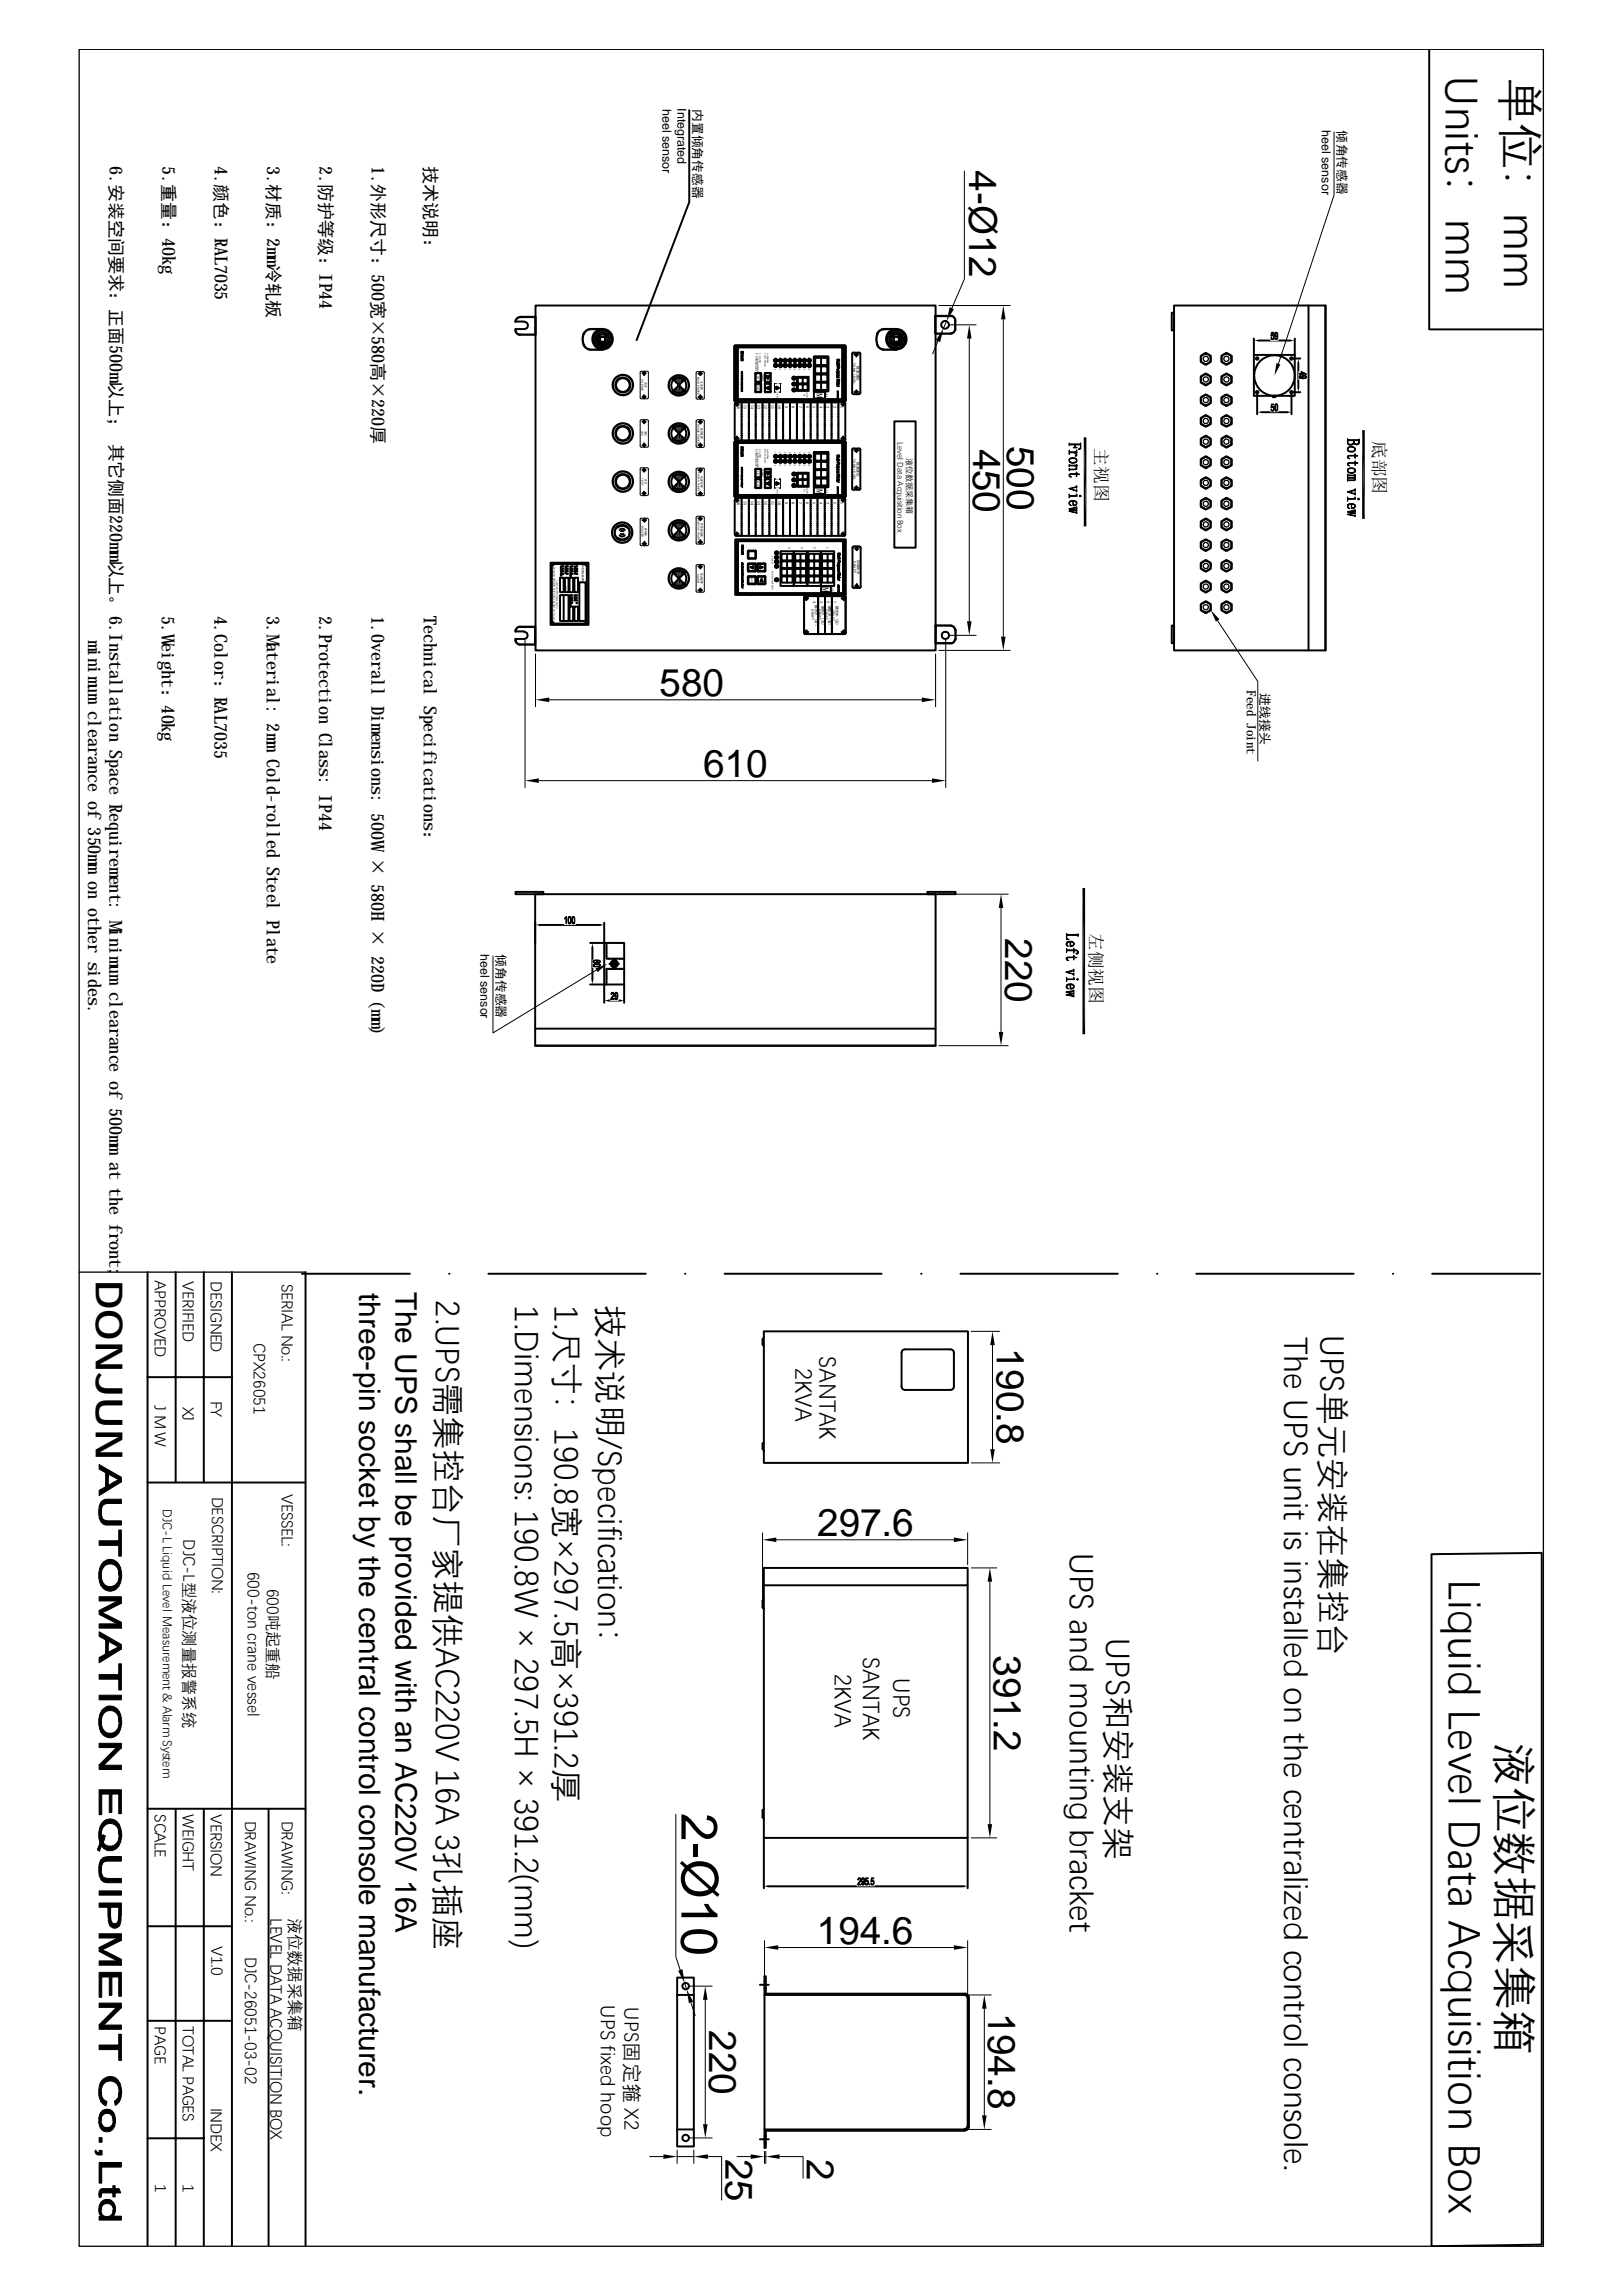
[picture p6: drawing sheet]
<svg xmlns="http://www.w3.org/2000/svg" width="210mm" height="297mm" viewBox="0 0 210 297" stroke-linecap="round" stroke-linejoin="round" font-family="sans-serif">
<defs><g id="words">
<text font-size="6.6" x="88.2" y="234.6" transform="rotate(90 88.2 234.6)">2-Ø10</text>
<g font-size="5.8">
<text x="187.4" y="9.9" transform="rotate(90 187.4 9.9)">Units：mm</text>
<text x="194.9" y="10.1" transform="rotate(90 194.9 10.1)">单位：mm</text>
<text x="187.7" y="204.3" transform="rotate(90 187.7 204.3)">Liquid Level Data Acquisition Box</text>
<text x="194.1" y="225.3" transform="rotate(90 194.1 225.3)">液位数据采集箱</text>
</g>
<g font-size="5">
<text x="125.4" y="22" transform="rotate(90 125.4 22)">4-Ø12</text>
<text x="125.9" y="58" transform="rotate(90 125.9 58)">450</text>
<text x="130.3" y="57.7" transform="rotate(90 130.3 57.7)">500</text>
<text x="85.3" y="90">580</text>
<text x="91" y="100.5">610</text>
<text x="130.1" y="121.4" transform="rotate(90 130.1 121.4)">220</text>
<text x="129" y="174.4" transform="rotate(90 129 174.4)">190.8</text>
<text x="105.7" y="198.7">297.6</text>
<text x="128.6" y="214.1" transform="rotate(90 128.6 214.1)">391.2</text>
<text x="105.7" y="251.4">194.6</text>
<text x="91.8" y="262.7" transform="rotate(90 91.8 262.7)">220</text>
<text x="127.9" y="260.4" transform="rotate(90 127.9 260.4)">194.8</text>
<text x="93.9" y="279.3" transform="rotate(90 93.9 279.3)">25</text>
<text x="104.4" y="279.3" transform="rotate(90 104.4 279.3)">2</text>
</g>
<text font-size="4.9" x="12.4" y="165.6" transform="rotate(90 12.4 165.6)">DONJUN</text>
<g font-size="4.3">
<text x="56.6" y="168.2" transform="rotate(90 56.6 168.2)">2.UPS需集控台厂家提供AC220V 16A 3孔插座</text>
<text x="66.8" y="168.9" transform="rotate(90 66.8 168.9)">1.Dimensions: 190.8W × 297.5H × 391.2(mm)</text>
<text x="72" y="168.8" transform="rotate(90 72 168.8)">1.尺寸：190.8宽×297.5高×391.2厚</text>
<text x="77.6" y="168.9" transform="rotate(90 77.6 168.9)">技术说明/Specification：</text>
<text x="166.4" y="173" transform="rotate(90 166.4 173)">The UPS unit is installed on the centralized control console.</text>
<text x="171.1" y="172.7" transform="rotate(90 171.1 172.7)">UPS单元安装在集控台</text>
<text x="138.6" y="200.9" transform="rotate(90 138.6 200.9)">UPS and mounting bracket</text>
<text x="143.4" y="211.9" transform="rotate(90 143.4 211.9)">UPS和安装支架</text>
</g>
<g font-size="3.9">
<text x="46.5" y="167.2" transform="rotate(90 46.5 167.2)">three-pin socket by the central control console manufacturer.</text>
<text x="51.2" y="167.2" transform="rotate(90 51.2 167.2)">The UPS shall be provided with an AC220V 16A</text>
</g>
<g font-size="3">
<text x="103.1" y="177" transform="rotate(90 103.1 177)">2KVA</text>
<text x="106.2" y="175.4" transform="rotate(90 106.2 175.4)">SANTAK</text>
<text x="111.8" y="214.4" transform="rotate(90 111.8 214.4)">SANTAK</text>
<text x="108.2" y="216.5" transform="rotate(90 108.2 216.5)">2KVA</text>
<text x="115.7" y="217.1" transform="rotate(90 115.7 217.1)">UPS</text>
</g>
<g font-size="2.6">
<text x="77.9" y="259.4" transform="rotate(90 77.9 259.4)">UPS fixed hoop</text>
<text x="80.9" y="259.7" transform="rotate(90 80.9 259.7)">UPS固定箍 X2</text>
</g>
<g font-size="2.3">
<text x="14.2" y="21.5" transform="rotate(90 14.2 21.5)">6.安装空间要求：正面500m以上； 其它侧面220mm以上。6.Installation Space Requirement: M</text>
<text x="21" y="21.5" transform="rotate(90 21 21.5)">5.重量：40kg</text>
<text x="27.8" y="21.5" transform="rotate(90 27.8 21.5)">4.颜色：RAL7035</text>
<text x="34.6" y="21.5" transform="rotate(90 34.6 21.5)">3.材质：2mm冷轧板</text>
<text x="41.4" y="21.5" transform="rotate(90 41.4 21.5)">2.防护等级：IP44</text>
<text x="48.1" y="21.5" transform="rotate(90 48.1 21.5)">1.外形尺寸：500宽×580高×220厚</text>
<text x="54.9" y="21.5" transform="rotate(90 54.9 21.5)">技术说明：</text>
<text x="141.7" y="58" transform="rotate(90 141.7 58)">主视图</text>
<text x="177.7" y="57.1" transform="rotate(90 177.7 57.1)">底部图</text>
<text x="11.4" y="82.7" transform="rotate(90 11.4 82.7)">minimum clearance of 350mmon other sides.</text>
<text x="21" y="79.7" transform="rotate(90 21 79.7)">5.Weight：40kg</text>
<text x="27.8" y="79.7" transform="rotate(90 27.8 79.7)">4.Color：RAL7035</text>
<text x="34.5" y="79.7" transform="rotate(90 34.5 79.7)">3.M</text>
<text x="34.5" y="83.2" transform="rotate(90 34.5 83.2)">aterial: 2mm Cold-rolled Steel Plate</text>
<text x="41.3" y="79.7" transform="rotate(90 41.3 79.7)">2.Protection Class: IP44</text>
<text x="48.1" y="79.7" transform="rotate(90 48.1 79.7)">1.Overall Dimensions: 500W× 580H × 220D (mm)</text>
<text x="54.9" y="79.7" transform="rotate(90 54.9 79.7)">Technical Specifications：</text>
<text x="14.2" y="120.2" transform="rotate(90 14.2 120.2)">inimumclearance of 500mm at the front;</text>
<text x="141.1" y="120.7" transform="rotate(90 141.1 120.7)">左侧视图</text>
</g>
<g font-size="2.1">
<text x="32.9" y="173.8" transform="rotate(90 32.9 173.8)">CPX26051</text>
<text x="23.8" y="199.2" transform="rotate(90 23.8 199.2)">DJC-L型液位测量报警系统</text>
<text x="32.2" y="203.3" transform="rotate(90 32.2 203.3)">600-ton crane vessel</text>
<text x="34.7" y="205.5" transform="rotate(90 34.7 205.5)">600吨起重船</text>
<text x="35.1" y="248.1" transform="rotate(90 35.1 248.1)">LEVEL DATA ACQUISITION BOX</text>
<text x="37.5" y="248.1" transform="rotate(90 37.5 248.1)">液位数据采集箱</text>
<text x="31.8" y="253.1" transform="rotate(90 31.8 253.1)">DJC-26051-03-02</text>
</g>
<g font-size="2">
<text x="20.1" y="165.6" transform="rotate(90 20.1 165.6)">APPROVED</text>
<text x="23.7" y="165.7" transform="rotate(90 23.7 165.7)">VERIFIED</text>
<text x="27.4" y="165.7" transform="rotate(90 27.4 165.7)">DESIGNED</text>
<text x="36.6" y="166.1" transform="rotate(90 36.6 166.1)">SERIAL No.:</text>
<text x="20.1" y="181.8" transform="rotate(90 20.1 181.8)">J M W</text>
<text x="23.7" y="182" transform="rotate(90 23.7 182)">XJ</text>
<text x="27.4" y="181.3" transform="rotate(90 27.4 181.3)">FY</text>
<text x="27.6" y="193.6" transform="rotate(90 27.6 193.6)">DESCRIPTION:</text>
<text x="36.6" y="193.3" transform="rotate(90 36.6 193.3)">VESSEL:</text>
<text x="20.1" y="234.7" transform="rotate(90 20.1 234.7)">SCALE</text>
<text x="23.7" y="234.7" transform="rotate(90 23.7 234.7)">WEIGHT</text>
<text x="27.4" y="234.7" transform="rotate(90 27.4 234.7)">VERSION</text>
<text x="31.8" y="235.5" transform="rotate(90 31.8 235.5)">DRAWING No.:</text>
<text x="36.6" y="235.5" transform="rotate(90 36.6 235.5)">DRAWING:</text>
<text x="27.5" y="251.8" transform="rotate(90 27.5 251.8)">V1.0</text>
<text x="20.1" y="262.2" transform="rotate(90 20.1 262.2)">PAGE</text>
<text x="23.7" y="262.2" transform="rotate(90 23.7 262.2)">TOTAL PAGES</text>
<text x="27.4" y="272.7" transform="rotate(90 27.4 272.7)">INDEX</text>
<text x="20.2" y="282.6" transform="rotate(90 20.2 282.6)">1</text>
<text x="23.7" y="282.6" transform="rotate(90 23.7 282.6)">1</text>
</g>
<g font-size="1.7">
<text x="89.7" y="14.1" transform="rotate(90 89.7 14.1)">内置倾角传感器</text>
<text x="173.1" y="16.9" transform="rotate(90 173.1 16.9)">倾角传感器</text>
<text x="161.3" y="89.3" transform="rotate(90 161.3 89.3)">Feed Joint</text>
<text x="163.1" y="89.7" transform="rotate(90 163.1 89.7)">进线接头</text>
<text x="64.3" y="123.4" transform="rotate(90 64.3 123.4)">倾角传感器</text>
<text x="21.2" y="195.2" transform="rotate(90 21.2 195.2)">DJC-L Liquid Level Measurement &amp; Alarm System</text>
</g>
<g font-size="1.6">
<text x="85.7" y="14" transform="rotate(90 85.7 14)">heel sensor</text>
<text x="87.7" y="14" transform="rotate(90 87.7 14)">Integrated</text>
<text x="171.1" y="16.8" transform="rotate(90 171.1 16.8)">heel sensor</text>
<text x="62.2" y="123.4" transform="rotate(90 62.2 123.4)">heel sensor</text>
</g>
<g font-size="1.1">
<text x="116.2" y="57.2" transform="rotate(90 116.2 57.2)">Level Data Acquisition Box</text>
<text x="117.3" y="59.3" transform="rotate(90 117.3 59.3)">液位数据采集箱</text>
</g>
<g font-size="1">
<text x="105.7" y="50.9" transform="rotate(90 105.7 50.9)">M</text>
<text x="105.7" y="63.2" transform="rotate(90 105.7 63.2)">M</text>
<text x="106.5" y="76" transform="rotate(90 106.5 76)">M</text>
</g>
<g font-size=".5">
<text x="110.9" y="47.4" transform="rotate(90 110.9 47.4)">舱室液位</text>
<text x="95.4" y="52.4" transform="rotate(90 95.4 52.4)">16</text>
<text x="96.3" y="52.4" transform="rotate(90 96.3 52.4)">15</text>
<text x="97.2" y="52.4" transform="rotate(90 97.2 52.4)">14</text>
<text x="98" y="52.4" transform="rotate(90 98 52.4)">13</text>
<text x="98.9" y="52.4" transform="rotate(90 98.9 52.4)">12</text>
<text x="99.8" y="52.4" transform="rotate(90 99.8 52.4)">11</text>
<text x="100.7" y="52.4" transform="rotate(90 100.7 52.4)">10</text>
<text x="101.6" y="52.5" transform="rotate(90 101.6 52.5)">9</text>
<text x="102.5" y="52.5" transform="rotate(90 102.5 52.5)">8</text>
<text x="103.4" y="52.5" transform="rotate(90 103.4 52.5)">7</text>
<text x="104.3" y="52.5" transform="rotate(90 104.3 52.5)">6</text>
<text x="105.2" y="52.5" transform="rotate(90 105.2 52.5)">5</text>
<text x="106.1" y="52.5" transform="rotate(90 106.1 52.5)">4</text>
<text x="107" y="52.5" transform="rotate(90 107 52.5)">3</text>
<text x="107.9" y="52.5" transform="rotate(90 107.9 52.5)">2</text>
<text x="108.8" y="52.5" transform="rotate(90 108.8 52.5)">1</text>
<text x="110.9" y="59.8" transform="rotate(90 110.9 59.8)">舱室液位</text>
<text x="95.4" y="64.8" transform="rotate(90 95.4 64.8)">16</text>
<text x="96.3" y="64.8" transform="rotate(90 96.3 64.8)">15</text>
<text x="97.2" y="64.8" transform="rotate(90 97.2 64.8)">14</text>
<text x="98" y="64.8" transform="rotate(90 98 64.8)">13</text>
<text x="98.9" y="64.8" transform="rotate(90 98.9 64.8)">12</text>
<text x="99.8" y="64.8" transform="rotate(90 99.8 64.8)">11</text>
<text x="100.7" y="64.8" transform="rotate(90 100.7 64.8)">10</text>
<text x="101.6" y="64.9" transform="rotate(90 101.6 64.9)">9</text>
<text x="102.5" y="64.9" transform="rotate(90 102.5 64.9)">8</text>
<text x="103.4" y="64.9" transform="rotate(90 103.4 64.9)">7</text>
<text x="104.3" y="64.9" transform="rotate(90 104.3 64.9)">6</text>
<text x="105.2" y="64.9" transform="rotate(90 105.2 64.9)">5</text>
<text x="106.1" y="64.9" transform="rotate(90 106.1 64.9)">4</text>
<text x="107" y="64.9" transform="rotate(90 107 64.9)">3</text>
<text x="107.9" y="64.9" transform="rotate(90 107.9 64.9)">2</text>
<text x="108.8" y="64.9" transform="rotate(90 108.8 64.9)">1</text>
<text x="105.2" y="77.8" transform="rotate(90 105.2 77.8)">4</text>
<text x="106.1" y="77.8" transform="rotate(90 106.1 77.8)">3</text>
<text x="107" y="77.8" transform="rotate(90 107 77.8)">2</text>
<text x="107.9" y="77.8" transform="rotate(90 107.9 77.8)">1</text>
<text x="110.9" y="72.5" transform="rotate(90 110.9 72.5)">四角吃水</text>
<text x="105.5" y="78.3" transform="rotate(90 105.5 78.3)">艉吃水 （右）</text>
<text x="106.3" y="78.3" transform="rotate(90 106.3 78.3)">艉吃水（左）</text>
<text x="107.2" y="78.3" transform="rotate(90 107.2 78.3)">艏吃水（右）</text>
<text x="108.2" y="78.4" transform="rotate(90 108.2 78.4)">艏吃水（左）</text>
</g>
<g font-size=".4">
<text x="110.4" y="47" transform="rotate(90 110.4 47)">TANK LEVEL</text>
<text x="110.4" y="59.4" transform="rotate(90 110.4 59.4)">TANK LEVEL</text>
<text x="102" y="70.8" transform="rotate(90 102 70.8)">4</text>
<text x="103.7" y="70.8" transform="rotate(90 103.7 70.8)">3</text>
<text x="105.3" y="70.8" transform="rotate(90 105.3 70.8)">2</text>
<text x="107" y="70.8" transform="rotate(90 107 70.8)">1</text>
<text x="75.3" y="73.1" transform="rotate(90 75.3 73.1)">DONJUN</text>
<text x="100.4" y="74.9" transform="rotate(90 100.4 74.9)">c</text>
<text x="110.4" y="72.6" transform="rotate(90 110.4 72.6)">DRAFT</text>
<text x="105" y="78.8" transform="rotate(90 105 78.8)">DRAFT</text>
<text x="105.9" y="78.8" transform="rotate(90 105.9 78.8)">DRAFT</text>
<text x="106.8" y="78.8" transform="rotate(90 106.8 78.8)">DRAFT</text>
<text x="107.7" y="78.9" transform="rotate(90 107.7 78.9)">DRAFT</text>
</g>
<g font-size=".3">
<text x="97.7" y="45.7" transform="rotate(90 97.7 45.7)">F : FIXED MEASURE</text>
<text x="98" y="45.7" transform="rotate(90 98 45.7)">C : COMMUNICATION</text>
<text x="98.3" y="45.7" transform="rotate(90 98.3 45.7)">A: ALARM</text>
<text x="98.9" y="45.7" transform="rotate(90 98.9 45.7)">FAULT:YELLOW</text>
<text x="99.3" y="45.7" transform="rotate(90 99.3 45.7)">ALARM:Red</text>
<text x="100.3" y="46.2" transform="rotate(90 100.3 46.2)">1</text>
<text x="100.3" y="47.7" transform="rotate(90 100.3 47.7)">9</text>
<text x="100.9" y="46.1" transform="rotate(90 100.9 46.1)">2</text>
<text x="100.9" y="47.6" transform="rotate(90 100.9 47.6)">10</text>
<text x="101.5" y="46.1" transform="rotate(90 101.5 46.1)">3</text>
<text x="101.5" y="47.7" transform="rotate(90 101.5 47.7)">11</text>
<text x="102.2" y="46.1" transform="rotate(90 102.2 46.1)">4</text>
<text x="102.2" y="47.6" transform="rotate(90 102.2 47.6)">12</text>
<text x="102.8" y="46.1" transform="rotate(90 102.8 46.1)">5</text>
<text x="102.8" y="47.6" transform="rotate(90 102.8 47.6)">13</text>
<text x="103.4" y="47.6" transform="rotate(90 103.4 47.6)">14</text>
<text x="103.4" y="46.1" transform="rotate(90 103.4 46.1)">6</text>
<text x="104" y="46.1" transform="rotate(90 104 46.1)">7</text>
<text x="104" y="47.6" transform="rotate(90 104 47.6)">15</text>
<text x="104.6" y="46.1" transform="rotate(90 104.6 46.1)">8</text>
<text x="104.6" y="47.6" transform="rotate(90 104.6 47.6)">16</text>
<text x="83" y="49.1" transform="rotate(90 83 49.1)">SILENCE</text>
<text x="83.4" y="49.5" transform="rotate(90 83.4 49.5)">消音</text>
<text x="90.3" y="48.7" transform="rotate(90 90.3 48.7)">MAIN POWER</text>
<text x="90.7" y="49.3" transform="rotate(90 90.7 49.3)">主电源</text>
<text x="98" y="48.6" transform="rotate(90 98 48.6)">SET</text>
<text x="98" y="49.9" transform="rotate(90 98 49.9)">BACK</text>
<text x="98.7" y="48.3" transform="rotate(90 98.7 48.3)">(RESET)</text>
<text x="100.5" y="50.9" transform="rotate(90 100.5 50.9)">(FIX)</text>
<text x="104" y="50.9" transform="rotate(90 104 50.9)">No.</text>
<text x="104.4" y="50.7" transform="rotate(90 104.4 50.7)">LOOP</text>
<text x="106.9" y="50.8" transform="rotate(90 106.9 50.8)">UNIT</text>
<text x="83" y="55.7" transform="rotate(90 83 55.7)">ACK</text>
<text x="83.4" y="55.7" transform="rotate(90 83.4 55.7)">消闪</text>
<text x="90.3" y="54.8" transform="rotate(90 90.3 54.8)">SPARE POWER</text>
<text x="90.7" y="55.4" transform="rotate(90 90.7 55.4)">备用电源</text>
<text x="97.7" y="58.1" transform="rotate(90 97.7 58.1)">F : FIXED MEASURE</text>
<text x="98" y="58.1" transform="rotate(90 98 58.1)">C : COMMUNICATION</text>
<text x="98.3" y="58.1" transform="rotate(90 98.3 58.1)">A: ALARM</text>
<text x="98.9" y="58.1" transform="rotate(90 98.9 58.1)">FAULT:YELLOW</text>
<text x="99.3" y="58.1" transform="rotate(90 99.3 58.1)">ALARM:Red</text>
<text x="100.3" y="58.5" transform="rotate(90 100.3 58.5)">1</text>
<text x="100.9" y="58.5" transform="rotate(90 100.9 58.5)">2</text>
<text x="101.5" y="58.5" transform="rotate(90 101.5 58.5)">3</text>
<text x="102.2" y="58.5" transform="rotate(90 102.2 58.5)">4</text>
<text x="102.8" y="58.5" transform="rotate(90 102.8 58.5)">5</text>
<text x="103.4" y="58.5" transform="rotate(90 103.4 58.5)">6</text>
<text x="104" y="58.5" transform="rotate(90 104 58.5)">7</text>
<text x="104.6" y="58.5" transform="rotate(90 104.6 58.5)">8</text>
<text x="83" y="61.9" transform="rotate(90 83 61.9)">TEST</text>
<text x="83.4" y="62" transform="rotate(90 83.4 62)">试灯</text>
<text x="90.3" y="61.1" transform="rotate(90 90.3 61.1)">POWER FAILURE</text>
<text x="90.7" y="61.6" transform="rotate(90 90.7 61.6)">电源故障</text>
<text x="98" y="61" transform="rotate(90 98 61)">SET</text>
<text x="98" y="62.2" transform="rotate(90 98 62.2)">BACK</text>
<text x="98.7" y="60.7" transform="rotate(90 98.7 60.7)">(RESET)</text>
<text x="100.3" y="60.1" transform="rotate(90 100.3 60.1)">9</text>
<text x="100.5" y="63.3" transform="rotate(90 100.5 63.3)">(FIX)</text>
<text x="100.9" y="60" transform="rotate(90 100.9 60)">10</text>
<text x="101.5" y="60" transform="rotate(90 101.5 60)">11</text>
<text x="102.2" y="60" transform="rotate(90 102.2 60)">12</text>
<text x="102.7" y="62" transform="rotate(90 102.7 62)">C</text>
<text x="102.7" y="62.8" transform="rotate(90 102.7 62.8)">F</text>
<text x="102.8" y="60" transform="rotate(90 102.8 60)">13</text>
<text x="103.4" y="60" transform="rotate(90 103.4 60)">14</text>
<text x="104" y="60" transform="rotate(90 104 60)">15</text>
<text x="104" y="63.3" transform="rotate(90 104 63.3)">No.</text>
<text x="104.4" y="63.1" transform="rotate(90 104.4 63.1)">LOOP</text>
<text x="104.6" y="60" transform="rotate(90 104.6 60)">16</text>
<text x="106.9" y="63.2" transform="rotate(90 106.9 63.2)">UNIT</text>
<text x="83" y="68.1" transform="rotate(90 83 68.1)">BUZZER</text>
<text x="83.4" y="68.3" transform="rotate(90 83.4 68.3)">蜂鸣器</text>
<text x="90.3" y="67.3" transform="rotate(90 90.3 67.3)">SENSOR FAILURE</text>
<text x="90.7" y="67.7" transform="rotate(90 90.7 67.7)">传感器故障</text>
<text x="99.9" y="72" transform="rotate(90 99.9 72)">ALARM</text>
<text x="100.4" y="71.4" transform="rotate(90 100.4 71.4)">1</text>
<text x="71.6" y="73.3" transform="rotate(90 71.6 73.3)">Shanghai DONJUN Automation Equipment Co.,Ltd</text>
<text x="72" y="74.9" transform="rotate(90 72 74.9)">上海岽俊控制设备有限公司</text>
<text x="90.3" y="74.2" transform="rotate(90 90.3 74.2)">ALARM</text>
<text x="90.7" y="74.1" transform="rotate(90 90.7 74.1)">综合报警</text>
<text x="97.2" y="74.6" transform="rotate(90 97.2 74.6)">BACK</text>
<text x="99.9" y="73.8" transform="rotate(90 99.9 73.8)">CO MMUNICATION</text>
<text x="100.4" y="72" transform="rotate(90 100.4 72)">2</text>
<text x="100.4" y="72.6" transform="rotate(90 100.4 72.6)">3</text>
<text x="100.4" y="73.2" transform="rotate(90 100.4 73.2)">4</text>
<text x="107.7" y="75.9" transform="rotate(90 107.7 75.9)">UNIT</text>
</g>
<text font-size=".2" x="73.2" y="75.8" transform="rotate(90 73.2 75.8)">路/l oop</text>
</g></defs>
<g fill="none" stroke="#000" stroke-width=".17">
<path d="M10.2 6.4h189.5v284.2h-189.5zM10.2 164.6h29.3"/>
<circle cx="156" cy="59.8" r=".65"/>
<circle cx="156" cy="57.1" r=".65"/>
<circle cx="156" cy="54.5" r=".65"/>
<circle cx="156" cy="49.1" r=".65"/>
<circle cx="156" cy="51.7" r=".65"/>
<circle cx="156" cy="46.4" r=".65"/>
<circle cx="156" cy="59.8" r=".34"/>
<circle cx="156" cy="54.5" r=".34"/>
<circle cx="156" cy="51.8" r=".34"/>
<circle cx="156" cy="49.1" r=".34"/>
<circle cx="156" cy="57.1" r=".34"/>
<circle cx="156" cy="46.4" r=".34"/>
<circle cx="158.7" cy="57.1" r=".65"/>
<circle cx="158.7" cy="51.7" r=".65"/>
<circle cx="158.7" cy="59.8" r=".65"/>
<circle cx="158.7" cy="54.5" r=".65"/>
<circle cx="158.7" cy="46.4" r=".65"/>
<circle cx="158.7" cy="49.1" r=".65"/>
<circle cx="158.7" cy="59.8" r=".34"/>
<circle cx="158.7" cy="57.1" r=".34"/>
<circle cx="158.7" cy="54.5" r=".34"/>
<circle cx="158.7" cy="51.8" r=".34"/>
<circle cx="158.7" cy="49.1" r=".34"/>
<circle cx="158.7" cy="46.4" r=".34"/>
<circle cx="156" cy="78.5" r=".65"/>
<circle cx="156" cy="73.2" r=".65"/>
<circle cx="156" cy="75.9" r=".65"/>
<circle cx="156" cy="67.8" r=".65"/>
<circle cx="156" cy="62.5" r=".65"/>
<circle cx="156" cy="70.5" r=".65"/>
<circle cx="156" cy="65.2" r=".65"/>
<circle cx="156" cy="78.6" r=".34"/>
<circle cx="156" cy="75.9" r=".34"/>
<circle cx="156" cy="73.2" r=".34"/>
<circle cx="156" cy="70.5" r=".34"/>
<circle cx="156" cy="67.8" r=".34"/>
<circle cx="156" cy="62.5" r=".34"/>
<circle cx="156" cy="65.2" r=".34"/>
<circle cx="158.7" cy="78.5" r=".65"/>
<circle cx="158.7" cy="73.2" r=".65"/>
<circle cx="158.7" cy="75.9" r=".65"/>
<circle cx="158.7" cy="70.5" r=".65"/>
<circle cx="158.7" cy="67.8" r=".65"/>
<circle cx="158.7" cy="62.5" r=".65"/>
<circle cx="158.7" cy="65.2" r=".65"/>
<circle cx="158.7" cy="65.2" r=".34"/>
<circle cx="158.7" cy="70.5" r=".34"/>
<circle cx="158.7" cy="78.6" r=".34"/>
<circle cx="158.7" cy="75.9" r=".34"/>
<circle cx="158.7" cy="73.2" r=".34"/>
<circle cx="158.7" cy="67.8" r=".34"/>
<circle cx="158.7" cy="62.5" r=".34"/>
</g>
<g fill="none" stroke="#000" stroke-width=".25">
<path d="M185 6.4v36.2M69.3 39.5h51.8v44.6h-51.8zM151.9 39.5h19.6v44.6h-19.6zM169.3 39.5v44.6M171.5 39.5v44.6M66.7 41.6h1.2M67.9 41.6a.47 .47 0 0 1 .4 .5 .47 .47 0 0 1-.4 .5h-1.2M83.1 48.3h.5M83.1 57.6h.5M83.1 51.3h.5M83.1 54.6h.5M83.4 48.1v.4"/>
<path d="M83.4 51.1v.4M83.4 54.3v.5M83.4 57.3v.5M86.9 55.1l1.9 2M86.9 48.9l1.9 1.9M88.8 55.1l-1.9 2M88.8 48.9l-1.9 1.9M90.4 54.6h.4M90.4 57.6h.4M90.4 48.3h.4M90.4 51.4h.4M90.6 48.1v.4"/>
<path d="M90.6 51.1v.5M90.6 54.3v.5M90.6 57.4v.4M95.1 52.2v4.6M95.1 52.2l.1-.1h14.1h.1v4.8l-.1 .1h-14.1l-.1-.2M95.2 52.3h.4M95.2 56.7h.4M95.3 44.9h13.9v6.8h-13.9zM95.3 57.3h13.9v6.7h-13.9zM95.4 52.1v.4M95.4 56.5v.4M95.5 44.9h13.5v6.8h-13.5z"/>
<path d="M95.5 57.3h13.5v6.8h-13.5zM96 52.1h.1M96 52.2v.2M96 52.4v.2M96 52.7v.2M96 52.9v.2M96 53.2v.2M96 53.5v.1M96 53.7v.2M96 53.9v.2M96 54.2v.1M96 54.4v.2"/>
<path d="M96 54.7v.1M96 54.9v.2M96 55.1v.2M96 55.4v.2M96 55.7v.1M96 55.9v.2M96 56.1v.2M96 56.4v.1M96 56.6v.2M96 56.9v.1M96.9 52.1h.1M96.9 52.2v.2"/>
<path d="M96.9 52.4v.2M96.9 52.7v.2M96.9 52.9v.2M96.9 53.2v.2M96.9 53.5v.1M96.9 53.7v.2M96.9 53.9v.2M96.9 54.2v.1M96.9 54.4v.2M96.9 54.7v.1M96.9 54.9v.2M96.9 55.1v.2"/>
<path d="M96.9 55.4v.2M96.9 55.7v.1M96.9 55.9v.2M96.9 56.1v.2M96.9 56.4v.1M96.9 56.6v.2M96.9 56.9v.1M97.8 48.3h.6v1.1h-.6zM97.8 49.6h.6v1.1h-.6zM97.8 52.1h.1M97.8 52.2v.2M97.8 52.4v.2"/>
<path d="M97.8 52.7v.2M97.8 52.9v.2M97.8 53.2v.2M97.8 53.5v.1M97.8 53.7v.2M97.8 53.9v.2M97.8 54.2v.1M97.8 54.4v.2M97.8 54.7v.1M97.8 54.9v.2M97.8 55.1v.2M97.8 55.4v.2"/>
<path d="M97.8 55.7v.1M97.8 55.9v.2M97.8 56.1v.2M97.8 56.4v.1M97.8 56.6v.2M97.8 56.9v.1M98.5 48.3l-.8-.1v1.2h.8M98.5 49.6h-.8v1.1h.8M98.5 48.3v1.1M98.5 49.6v1.1M98.7 52.1h.1M98.7 52.2v.2"/>
<path d="M98.7 52.4v.2M98.7 52.7v.2M98.7 52.9v.2M98.7 53.2v.2M98.7 53.5v.1M98.7 53.7v.2M98.7 53.9v.2M98.7 54.2v.1M98.7 54.4v.2M98.7 54.7v.1M98.7 54.9v.2M98.7 55.1v.2"/>
<path d="M98.7 55.4v.2M98.7 55.7v.1M98.7 55.9v.2M98.7 56.1v.2M98.7 56.4v.1M98.7 56.6v.2M98.7 56.9v.1M99 49.6h.7v1.1h-.7zM99 48.2h.7v1.2h-.7zM99 48.3h.7v1.1h-.7zM99.2 48.7h.3l-.1 .3zM99.2 50.2l.3-.2v.4z"/>
<path d="M99.6 52.1h.1M99.6 52.2v.2M99.6 52.4v.2M99.6 52.7v.2M99.6 52.9v.2M99.6 53.2v.2M99.6 53.5v.1M99.6 53.7v.2M99.6 53.9v.2M99.6 54.2v.1M99.6 54.4v.2M99.6 54.7v.1"/>
<path d="M99.6 54.9v.2M99.6 55.1v.2M99.6 55.4v.2M99.6 55.7v.1M99.6 55.9v.2M99.6 56.1v.2M99.6 56.4v.1M99.6 56.6v.2M99.6 56.9v.1M100.5 50l.3 .2-.3 .2zM100.5 52.1h.1M100.5 52.2v.2"/>
<path d="M100.5 52.4v.2M100.5 52.7v.2M100.5 52.9v.2M100.5 53.2v.2M100.5 53.5v.1M100.5 53.7v.2M100.5 53.9v.2M100.5 54.2v.1M100.5 54.4v.2M100.5 54.7v.1M100.5 54.9v.2M100.5 55.1v.2"/>
<path d="M100.5 55.4v.2M100.5 55.7v.1M100.5 55.9v.2M100.5 56.1v.2M100.5 56.4v.1M100.5 56.6v.2M100.5 56.9v.1M101.3 52.1h.1M101.3 52.2v.2M101.3 52.4v.2M101.3 52.7v.2M101.3 52.9v.2"/>
<path d="M101.3 53.2v.2M101.3 53.5v.1M101.3 53.7v.2M101.3 53.9v.2M101.3 54.2v.1M101.3 54.4v.2M101.3 54.7v.1M101.3 54.9v.2M101.3 55.1v.2M101.3 55.4v.2M101.3 55.7v.1M101.3 55.9v.2"/>
<path d="M101.3 56.1v.2M101.3 56.4v.1M101.3 56.6v.2M101.3 56.9v.1M102.2 52.1h.1M102.2 52.2v.2M102.2 52.4v.2M102.2 52.7v.2M102.2 52.9v.2M102.2 53.2v.2M102.2 53.5v.1M102.2 53.7v.2"/>
<path d="M102.2 53.9v.2M102.2 54.2v.1M102.2 54.4v.2M102.2 54.7v.1M102.2 54.9v.2M102.2 55.1v.2M102.2 55.4v.2M102.2 55.7v.1M102.2 55.9v.2M102.2 56.1v.2M102.2 56.4v.1M102.2 56.6v.2"/>
<path d="M102.2 56.9v.1M103.1 48.8h1.5v1.8h-1.5zM103.1 52.1h.1M103.1 52.2v.2M103.1 52.4v.2M103.1 52.7v.2M103.1 52.9v.2M103.1 53.2v.2M103.1 53.5v.1M103.1 53.7v.2M103.1 53.9v.2M103.1 54.2v.1"/>
<path d="M103.1 54.4v.2M103.1 54.7v.1M103.1 54.9v.2M103.1 55.1v.2M103.1 55.4v.2M103.1 55.7v.1M103.1 55.9v.2M103.1 56.1v.2M103.1 56.4v.1M103.1 56.6v.2M103.1 56.9v.1M103.3 49v.5"/>
<path d="M103.3 49.8v.6M103.3 49.6h.5M103.3 50.4h.5M103.3 48.9h.5M103.3 49.7h.5M103.9 49v.5M103.9 49.8v.6M103.9 49.6h.5M103.9 50.4h.5M103.9 48.9h.5M103.9 49.7h.5M104 52.1h.1"/>
<path d="M104 52.2v.2M104 52.4v.2M104 52.7v.2M104 52.9v.2M104 53.2v.2M104 53.5v.1M104 53.7v.2M104 53.9v.2M104 54.2v.1M104 54.4v.2M104 54.7v.1M104 54.9v.2"/>
<path d="M104 55.1v.2M104 55.4v.2M104 55.7v.1M104 55.9v.2M104 56.1v.2M104 56.4v.1M104 56.6v.2M104 56.9v.1M104.5 49v.5M104.5 49.8v.6M104.9 52.1h.1M104.9 52.2v.2"/>
<path d="M104.9 52.4v.2M104.9 52.7v.2M104.9 52.9v.2M104.9 53.2v.2M104.9 53.5v.1M104.9 53.7v.2M104.9 53.9v.2M104.9 54.2v.1M104.9 54.4v.2M104.9 54.7v.1M104.9 54.9v.2M104.9 55.1v.2"/>
<path d="M104.9 55.4v.2M104.9 55.7v.1M104.9 55.9v.2M104.9 56.1v.2M104.9 56.4v.1M104.9 56.6v.2M104.9 56.9v.1M105.3 50.7h1.5v.8h-1.5zM105.3 46.1h1.9v4.5h-1.9zM105.3 58.5h1.9v4.5h-1.9zM105.5 46.4v.7M105.5 47.5v.7"/>
<path d="M105.5 48.6v.7M105.5 49.6v.7M105.5 58.8v.7M105.5 59.9v.7M105.5 49.4h.7M105.5 48.3h.7M105.5 47.2h.7M105.5 46.3h.7M105.5 47.4h.7M105.5 48.5h.7M105.5 50.4h.7M105.5 49.5h.7"/>
<path d="M105.5 59.6h.7M105.5 58.7h.7M105.5 59.8h.7M105.8 52.1h.1M105.8 52.2v.2M105.8 52.4v.2M105.8 52.7v.2M105.8 52.9v.2M105.8 53.2v.2M105.8 53.5v.1M105.8 53.7v.2M105.8 53.9v.2"/>
<path d="M105.8 54.2v.1M105.8 54.4v.2M105.8 54.7v.1M105.8 54.9v.2M105.8 55.1v.2M105.8 55.4v.2M105.8 55.7v.1M105.8 55.9v.2M105.8 56.1v.2M105.8 56.4v.1M105.8 56.6v.2M105.8 56.9v.1"/>
<path d="M106.3 46.4v.7M106.3 47.5v.7M106.3 48.6v.7M106.3 49.6v.7M106.3 58.8v.7M106.3 59.9v.7M106.3 49.4h.7M106.3 48.3h.7M106.3 47.2h.7M106.3 46.3h.7M106.3 47.4h.7M106.3 48.5h.7"/>
<path d="M106.3 50.4h.7M106.3 49.5h.7M106.3 59.6h.7M106.3 58.7h.7M106.3 59.8h.7M106.7 52.1h.1M106.7 52.2v.2M106.7 52.4v.2M106.7 52.7v.2M106.7 52.9v.2M106.7 53.2v.2M106.7 53.5v.1"/>
<path d="M106.7 53.7v.2M106.7 53.9v.2M106.7 54.2v.1M106.7 54.4v.2M106.7 54.7v.1M106.7 54.9v.2M106.7 55.1v.2M106.7 55.4v.2M106.7 55.7v.1M106.7 55.9v.2M106.7 56.1v.2M106.7 56.4v.1"/>
<path d="M106.7 56.6v.2M106.7 56.9v.1M107.1 46.4v.7M107.1 47.5v.7M107.1 48.6v.7M107.1 49.6v.7M107.1 58.8v.7M107.1 59.9v.7M107.6 52.1h.1M107.6 52.2v.2M107.6 52.4v.2M107.6 52.7v.2"/>
<path d="M107.6 52.9v.2M107.6 53.2v.2M107.6 53.5v.1M107.6 53.7v.2M107.6 53.9v.2M107.6 54.2v.1M107.6 54.4v.2M107.6 54.7v.1M107.6 54.9v.2M107.6 55.1v.2M107.6 55.4v.2M107.6 55.7v.1"/>
<path d="M107.6 55.9v.2M107.6 56.1v.2M107.6 56.4v.1M107.6 56.6v.2M107.6 56.9v.1M108.5 52.1h.1M108.5 52.2v.2M108.5 52.4v.2M108.5 52.7v.2M108.5 52.9v.2M108.5 53.2v.2M108.5 53.5v.1"/>
<path d="M108.5 53.7v.2M108.5 53.9v.2M108.5 54.2v.1M108.5 54.4v.2M108.5 54.7v.1M108.5 54.9v.2M108.5 55.1v.2M108.5 55.4v.2M108.5 55.7v.1M108.5 55.9v.2M108.5 56.1v.2M108.5 56.4v.1"/>
<path d="M108.5 56.6v.2M108.5 56.9v.1M108.9 52.3h.4M108.9 56.7h.4M109.1 52.1v.4M109.1 56.5v.4M110.4 58h.9v.1v5.2v.1h-.9l-.1-.1v-5.2zM110.4 51l-.1-.1v-5.2l.1-.1h.9v.1v5.2l-.1 .1M110.4 51h.8M110.6 50.7h.4M110.6 45.9h.4M110.6 58.3h.4"/>
<path d="M110.8 45.7v.4M110.8 50.5v.5M110.8 58.1v.4M115.7 54.5h2.8v16.4h-2.8zM151.6 40.5h.3v2.2h-.3zM162.3 45.9h5.3v5.3h-5.3zM162.3 43.8v2.1M162.8 44.1h4.2M164.7 51.2l.4 .1zM164.7 51.3h.4v.1h-.4zM167.6 43.8v2.1M185.2 42.6h14.4"/>
<path d="M71.2 72.8h5v8h-5zM71.4 72.9l.1 .1-.1 .1zM71.4 73.2l.2-.1v-.1h4.1l.1 .1 .1 .1M71.4 73.2v7.2M72.5 74.7h.4v1.9h-.4zM72.5 77h1.1v3.3h-1.1zM72.9 77v3.3M73.1 74.7h.5v1.9h-.5zM73.7 74.7h.5v1.9h-.5zM73.7 78.5h.5v1.8h-.5zM74.3 74.7h.5v1.9h-.5zM74.3 78.5h.5v1.8h-.5z"/>
<path d="M75 75.3h.8v5h-.8zM75.9 72.9l.1 .1-.1 .1v-.1zM75.9 73.2v7.2M79.9 69.5a.92 .92 0 0 0 1.3 0M79.9 68.3a.92 .92 0 0 1 1.3 0M80.2 69.2a.42 .42 0 0 0 .7 0M80.2 68.6a.42 .42 0 0 1 .7 0M80.3 69.1h.4M80.3 68.7h.4M83.1 60.8h.5M83.1 63.8h.5M83.1 67.3h.5"/>
<path d="M83.1 70.3h.5M83.4 60.6v.4M83.4 63.6v.4M83.4 67.1v.4M83.4 70.1v.5M86.9 61.4l1.9 1.9M86.9 67.6l1.9 1.9M86.9 73.9l1.9 1.9M88.8 61.4l-1.9 1.9M88.8 67.6l-1.9 1.9M88.8 73.9l-1.9 1.9M90.4 60.8h.4"/>
<path d="M90.4 63.9h.4M90.4 67.1h.4M90.4 70.1h.4M90.4 73.3h.4M90.4 76.4h.4M90.6 60.6v.5M90.6 63.7v.4M90.6 66.9v.4M90.6 69.9v.4M90.6 73.1v.5M90.6 76.1v.5M95.1 64.6v4.6"/>
<path d="M95.2 64.7h.4M95.2 69.1h.4M95.3 64.5l-.2 .1M95.3 64.4h13.9M95.3 70h14v6.7h-14zM95.4 64.5v.4M95.4 68.9v.4M95.5 70h13.6v6.8h-13.6zM96 64.4v.1M96 64.6v.2M96 64.8v.2M96 65.1v.2"/>
<path d="M96 65.3v.2M96 65.6v.2M96 65.8v.2M96 66.1v.1M96 66.3v.2M96 66.5v.2M96 66.8v.2M96 67v.2M96 67.3v.2M96 67.5v.2M96 67.8v.2M96 68v.2"/>
<path d="M96 68.3v.1M96 68.5v.2M96 68.8v.1M96 69v.2M96 69.2v.1M96.8 71.3l.1-.1h.8l.1 .1v.9l-.1 .1h-.8l-.1-.1zM96.8 74.6l.1-.1h.8l.1 .1v.9l-.1 .1h-.8l-.1-.1zM96.8 72.9h.9l.1 .1v.9h-.1h-.8h-.1zM96.9 73h.8v.1v.7v.1h-.8v-.1zM96.9 74.7l.8-.1v.1v.7v.1h-.8v-.1zM96.9 64.4v.1M96.9 64.6v.2"/>
<path d="M96.9 64.8v.2M96.9 65.1v.2M96.9 65.3v.2M96.9 65.6v.2M96.9 65.8v.2M96.9 66.1v.1M96.9 66.3v.2M96.9 66.5v.2M96.9 66.8v.2M96.9 67v.2M96.9 67.3v.2M96.9 67.5v.2"/>
<path d="M96.9 67.8v.2M96.9 68v.2M96.9 68.3v.1M96.9 68.5v.2M96.9 68.8v.1M96.9 69v.2M96.9 69.2v.1M96.9 71.3h.8v.1v.7v.1h-.8v-.1v-.7zM96.9 76.9h.3M97.1 73.4l.4-.2v.4zM97.8 60.7h.6v1.1h-.6zM97.8 64.4v.1"/>
<path d="M97.8 64.6v.2M97.8 64.8v.2M97.8 65.1v.2M97.8 65.3v.2M97.8 65.6v.2M97.8 65.8v.2M97.8 66.1v.1M97.8 66.3v.2M97.8 66.5v.2M97.8 66.8v.2M97.8 67v.2M97.8 67.3v.2"/>
<path d="M97.8 67.5v.2M97.8 67.8v.2M97.8 68v.2M97.8 68.3v.1M97.8 68.5v.2M97.8 68.8v.1M97.8 69v.2M97.8 69.2v.1M97.8 62v1.1h.6v-1.1M97.8 62h.6M98 74.6l.1-.1h.9l.1 .1v.9l-.1 .1h-.9l-.1-.1zM98 72.9h1l.1 .1v.9h-.1h-.9h-.1z"/>
<path d="M98.1 74.7l.1-.1h.7l.1 .1v.7l-.1 .1h-.7l-.1-.1zM98.1 73.1l.1-.1h.7l.1 .1v.7l-.1 .1h-.7l-.1-.1zM98.3 73.2l.4 .2-.4 .2zM98.5 60.7l-.8-.1v1.2h.8M98.5 62h-.8v1.1h.8M98.5 60.7v1.1M98.5 62v1.1M98.6 74.9l.1 .4h-.3zM98.7 64.4v.1M98.7 64.6v.2M98.7 64.8v.2M98.7 65.1v.2"/>
<path d="M98.7 65.3v.2M98.7 65.6v.2M98.7 65.8v.2M98.7 66.1v.1M98.7 66.3v.2M98.7 66.5v.2M98.7 66.8v.2M98.7 67v.2M98.7 67.3v.2M98.7 67.5v.2M98.7 67.8v.2M98.7 68v.2"/>
<path d="M98.7 68.3v.1M98.7 68.5v.2M98.7 68.8v.1M98.7 69v.2M98.7 69.2v.1M99 62h.7v1.1h-.7zM99 60.6h.7v1.2h-.7zM99 60.7h.7v1.1h-.7zM99.1 62l-.1 1.1h.7v-1.1M99.1 62h.6M99.2 61h.3l-.1 .4zM99.2 62.6l.3-.2v.3z"/>
<path d="M99.6 64.4v.1M99.6 64.6v.2M99.6 64.8v.2M99.6 65.1v.2M99.6 65.3v.2M99.6 65.6v.2M99.6 65.8v.2M99.6 66.1v.1M99.6 66.3v.2M99.6 66.5v.2M99.6 66.8v.2M99.6 67v.2"/>
<path d="M99.6 67.3v.2M99.6 67.5v.2M99.6 67.8v.2M99.6 68v.2M99.6 68.3v.1M99.6 68.5v.2M99.6 68.8v.1M99.6 69v.2M99.6 69.2v.1M100.5 62.4l.3 .2-.3 .1zM100.5 64.4v.1M100.5 64.6v.2"/>
<path d="M100.5 64.8v.2M100.5 65.1v.2M100.5 65.3v.2M100.5 65.6v.2M100.5 65.8v.2M100.5 66.1v.1M100.5 66.3v.2M100.5 66.5v.2M100.5 66.8v.2M100.5 67v.2M100.5 67.3v.2M100.5 67.5v.2"/>
<path d="M100.5 67.8v.2M100.5 68v.2M100.5 68.3v.1M100.5 68.5v.2M100.5 68.8v.1M100.5 69v.2M100.5 69.2v.1M101 71.3h1.7v4.5h-1.7zM101.1 71.7v.7M101.1 72.7v.6M101.1 73.7v.6M101.1 74.7v.6"/>
<path d="M101.2 72.5h.6M101.2 71.7h.6M101.2 73.5h.6M101.2 72.6h.6M101.2 74.5h.6M101.2 73.6h.6M101.2 75.4h.6M101.2 74.6h.6M101.3 64.4v.1M101.3 64.6v.2M101.3 64.8v.2M101.3 65.1v.2"/>
<path d="M101.3 65.3v.2M101.3 65.6v.2M101.3 65.8v.2M101.3 66.1v.1M101.3 66.3v.2M101.3 66.5v.2M101.3 66.8v.2M101.3 67v.2M101.3 67.3v.2M101.3 67.5v.2M101.3 67.8v.2M101.3 68v.2"/>
<path d="M101.3 68.3v.1M101.3 68.5v.2M101.3 68.8v.1M101.3 69v.2M101.3 69.2v.1M101.9 71.7v.7M101.9 72.7v.6M101.9 73.7v.6M101.9 74.7v.6M101.9 72.5h.6M101.9 71.7h.6M101.9 73.5h.6"/>
<path d="M101.9 72.6h.6M101.9 74.5h.6M101.9 73.6h.6M101.9 75.4h.6M101.9 74.6h.6M102.2 64.4v.1M102.2 64.6v.2M102.2 64.8v.2M102.2 65.1v.2M102.2 65.3v.2M102.2 65.6v.2M102.2 65.8v.2"/>
<path d="M102.2 66.1v.1M102.2 66.3v.2M102.2 66.5v.2M102.2 66.8v.2M102.2 67v.2M102.2 67.3v.2M102.2 67.5v.2M102.2 67.8v.2M102.2 68v.2M102.2 68.3v.1M102.2 68.5v.2M102.2 68.8v.1"/>
<path d="M102.2 69v.2M102.2 69.2v.1M102.6 71.7v.7M102.6 72.7v.6M102.6 73.7v.6M102.6 74.7v.6M102.7 71.3h1.7v4.5h-1.7zM102.9 71.7v.7M102.9 72.7v.6M102.9 73.7v.6M102.9 74.7v.6M103 72.5h.5"/>
<path d="M103 71.7h.5M103 73.5h.5M103 72.6h.5M103 74.5h.5M103 73.6h.5M103 75.4h.5M103 74.6h.5M103.1 61.2h1.5v1.8h-1.5zM103.1 64.4v.1M103.1 64.6v.2M103.1 64.8v.2M103.1 65.1v.2"/>
<path d="M103.1 65.3v.2M103.1 65.6v.2M103.1 65.8v.2M103.1 66.1v.1M103.1 66.3v.2M103.1 66.5v.2M103.1 66.8v.2M103.1 67v.2M103.1 67.3v.2M103.1 67.5v.2M103.1 67.8v.2M103.1 68v.2"/>
<path d="M103.1 68.3v.1M103.1 68.5v.2M103.1 68.8v.1M103.1 69v.2M103.1 69.2v.1M103.3 61.4v.5M103.3 62.2v.5M103.3 62h.5M103.3 61.3h.5M103.3 62.9h.5M103.3 62.1h.5M103.6 71.7v.7"/>
<path d="M103.6 72.7v.6M103.6 73.7v.6M103.6 74.7v.6M103.6 72.5h.7M103.6 71.7h.7M103.6 73.5h.7M103.6 72.6h.7M103.6 74.5h.7M103.6 73.6h.7M103.6 75.4h.7M103.6 74.6h.7M103.9 61.4v.5"/>
<path d="M103.9 62.2v.5M103.9 62h.5M103.9 61.3h.5M103.9 62.9h.5M103.9 62.1h.5M104 64.4v.1M104 64.6v.2M104 64.8v.2M104 65.1v.2M104 65.3v.2M104 65.6v.2M104 65.8v.2"/>
<path d="M104 66.1v.1M104 66.3v.2M104 66.5v.2M104 66.8v.2M104 67v.2M104 67.3v.2M104 67.5v.2M104 67.8v.2M104 68v.2M104 68.3v.1M104 68.5v.2M104 68.8v.1"/>
<path d="M104 69v.2M104 69.2v.1M104.1 77.3v4.6M104.1 77.3l.1-.2h5.1l.1 .1v4.7l-.1 .1h-5.1l-.1-.1M104.1 77.4h.5M104.3 71.7v.7M104.3 72.7v.6M104.3 73.7v.6M104.3 74.7v.6M104.4 77.2v.4M104.5 71.3h1.7v4.5h-1.7zM104.5 61.4v.5"/>
<path d="M104.5 62.2v.5M104.6 71.7v.7M104.6 72.7v.6M104.6 73.7v.6M104.6 74.7v.6M104.7 72.5h.6M104.7 71.7h.6M104.7 73.5h.6M104.7 72.6h.6M104.7 74.5h.6M104.7 73.6h.6M104.7 75.4h.6"/>
<path d="M104.7 74.6h.6M104.9 64.4v.1M104.9 64.6v.2M104.9 64.8v.2M104.9 65.1v.2M104.9 65.3v.2M104.9 65.6v.2M104.9 65.8v.2M104.9 66.1v.1M104.9 66.3v.2M104.9 66.5v.2M104.9 66.8v.2"/>
<path d="M104.9 67v.2M104.9 67.3v.2M104.9 67.5v.2M104.9 67.8v.2M104.9 68v.2M104.9 68.3v.1M104.9 68.5v.2M104.9 68.8v.1M104.9 69v.2M104.9 69.2v.1M105.3 63.1h1.5v.8h-1.5zM105.4 71.7v.7"/>
<path d="M105.4 72.7v.6M105.4 73.7v.6M105.4 74.7v.6M105.4 72.5h.6M105.4 71.7h.6M105.4 73.5h.6M105.4 72.6h.6M105.4 74.5h.6M105.4 73.6h.6M105.4 75.4h.6M105.4 74.6h.6M105.5 60.9v.7"/>
<path d="M105.5 62v.7M105.5 61.8h.7M105.5 60.7h.7M105.5 60.8h.7M105.5 62.8h.7M105.5 61.9h.7M105.8 64.4v.1M105.8 64.6v.2M105.8 64.8v.2M105.8 65.1v.2M105.8 65.3v.2M105.8 65.6v.2"/>
<path d="M105.8 65.8v.2M105.8 66.1v.1M105.8 66.3v.2M105.8 66.5v.2M105.8 66.8v.2M105.8 67v.2M105.8 67.3v.2M105.8 67.5v.2M105.8 67.8v.2M105.8 68v.2M105.8 68.3v.1M105.8 68.5v.2"/>
<path d="M105.8 68.8v.1M105.8 69v.2M105.8 69.2v.1M105.9 77.1v.1M105.9 77.3v.2M105.9 77.5v.2M105.9 77.8v.2M105.9 78v.2M105.9 78.3v.1M105.9 78.5v.2M105.9 78.8v.1M105.9 79v.2"/>
<path d="M105.9 79.2v.2M105.9 79.5v.2M105.9 79.7v.2M105.9 80v.2M106.1 71.7v.7M106.1 72.7v.6M106.1 73.7v.6M106.1 74.7v.6M106.3 71.3h1.6v4.5h-1.6zM106.3 75.8h1.2v.8h-1.2zM106.3 60.9v.7M106.3 62v.7"/>
<path d="M106.3 61.8h.7M106.3 60.7h.7M106.3 60.8h.7M106.3 62.8h.7M106.3 61.9h.7M106.4 71.7v.7M106.4 72.7v.6M106.4 73.7v.6M106.4 74.7v.6M106.5 72.5h.6M106.5 71.7h.6M106.5 73.5h.6"/>
<path d="M106.5 72.6h.6M106.5 74.5h.6M106.5 73.6h.6M106.5 75.4h.6M106.5 74.6h.6M106.7 64.4v.1M106.7 64.6v.2M106.7 64.8v.2M106.7 65.1v.2M106.7 65.3v.2M106.7 65.6v.2M106.7 65.8v.2"/>
<path d="M106.7 66.1v.1M106.7 66.3v.2M106.7 66.5v.2M106.7 66.8v.2M106.7 67v.2M106.7 67.3v.2M106.7 67.5v.2M106.7 67.8v.2M106.7 68v.2M106.7 68.3v.1M106.7 68.5v.2M106.7 68.8v.1"/>
<path d="M106.7 69v.2M106.7 69.2v.1M106.8 77.1v.1M106.8 77.3v.2M106.8 77.5v.2M106.8 77.8v.2M106.8 78v.2M106.8 78.3v.1M106.8 78.5v.2M106.8 78.8v.1M106.8 79v.2M106.8 79.2v.2"/>
<path d="M106.8 79.5v.2M106.8 79.7v.2M106.8 80v.2M107.1 60.9v.7M107.1 62v.7M107.1 71.7v.7M107.1 72.7v.6M107.1 73.7v.6M107.1 74.7v.6M107.1 72.5h.7M107.1 71.7h.7M107.1 73.5h.7"/>
<path d="M107.1 72.6h.7M107.1 74.5h.7M107.1 73.6h.7M107.1 75.4h.7M107.1 74.6h.7M107.6 64.4v.1M107.6 64.6v.2M107.6 64.8v.2M107.6 65.1v.2M107.6 65.3v.2M107.6 65.6v.2M107.6 65.8v.2"/>
<path d="M107.6 66.1v.1M107.6 66.3v.2M107.6 66.5v.2M107.6 66.8v.2M107.6 67v.2M107.6 67.3v.2M107.6 67.5v.2M107.6 67.8v.2M107.6 68v.2M107.6 68.3v.1M107.6 68.5v.2M107.6 68.8v.1"/>
<path d="M107.6 69v.2M107.6 69.2v.1M107.7 77.1v.1M107.7 77.3v.2M107.7 77.5v.2M107.7 77.8v.2M107.7 78v.2M107.7 78.3v.1M107.7 78.5v.2M107.7 78.8v.1M107.7 79v.2M107.7 79.2v.2"/>
<path d="M107.7 79.5v.2M107.7 79.7v.2M107.7 80v.2M107.8 71.7v.7M107.8 72.7v.6M107.8 73.7v.6M107.8 74.7v.6M108.5 64.4v.1M108.5 64.6v.2M108.5 64.8v.2M108.5 65.1v.2M108.5 65.3v.2"/>
<path d="M108.5 65.6v.2M108.5 65.8v.2M108.5 66.1v.1M108.5 66.3v.2M108.5 66.5v.2M108.5 66.8v.2M108.5 67v.2M108.5 67.3v.2M108.5 67.5v.2M108.5 67.8v.2M108.5 68v.2M108.5 68.3v.1"/>
<path d="M108.5 68.5v.2M108.5 68.8v.1M108.5 69v.2M108.5 69.2v.1M108.9 64.7h.4M108.9 69.1h.4M108.9 77.4h.5M109.1 64.5v.4M109.1 68.9v.4M109.2 76.9h.2M109.2 77.2v.4M109.2 64.5h.2v4.7l-.1 .1h-14.1l-.1-.1"/>
<path d="M110.5 70.7l-.2 .1v5.2l.1 .1h.9l.1-.1v-5.2l-.2-.1M110.5 70.7h.7M110.6 63.1h.4M110.7 71h.4M110.7 75.8h.4M110.8 62.9v.4M110.9 70.8v.4M110.9 75.6v.4M66.7 81.7h1.1M67.8 81.7a.47 .47 0 0 1 .5 .5 .47 .47 0 0 1-.5 .5h-1.1M71.3 80.7l.1-.1 .1 .1-.1 .1zM71.4 80.5h.2v.2h4.1l.1-.2h.1"/>
<path d="M75.9 80.7v-.1l.1 .1-.1 .1zM104.1 81.8h.5M104.4 81.6v.4M105.9 80.2v.2M105.9 80.5v.2M105.9 80.7v.2M105.9 81v.1M105.9 81.2v.2M105.9 81.5v.1M105.9 81.7v.2M105.9 81.9v.1M106.8 80.2v.2"/>
<path d="M106.8 80.5v.2M106.8 80.7v.2M106.8 81v.1M106.8 81.2v.2M106.8 81.5v.1M106.8 81.7v.2M106.8 81.9v.1M107.7 80.2v.2M107.7 80.5v.2M107.7 80.7v.2M107.7 81v.1M107.7 81.2v.2"/>
<path d="M107.7 81.5v.1M107.7 81.7v.2M107.7 81.9v.1M108.9 81.8h.5M109.2 81.6v.4M151.6 80.9h.3v2.3h-.3zM66.7 115.4h3.6v.3h-3.6zM69.3 115.7h51.8v19.6h-51.8zM120 115.4h3.7v.3h-3.7zM69.3 135.3h51.8M69.3 133.1h51.8M19.1 164.6v125.9"/>
<path d="M19.1 178.2h10.9M22.7 164.6v27.2M26.4 164.6v27.2M30 164.6v125.9M39.1 164.8h13.9M39.5 164.6v125.9M58.1 164.8h.1M63.2 164.8h20.4M88.6 164.8h.1M93.8 164.8h20.3M98.8 172.2h26.5v17.1h-26.5zM98.8 173l-.1 .3v.6l.1 .2"/>
<path d="M116.8 174.7l.3-.1h5.9a.43 .43 0 0 1 .4 .4v4.4a.43 .43 0 0 1-.4 .4h-5.9a.43 .43 0 0 1-.4-.4v-4.4zM119.2 164.8h.1M124.3 164.8h20.4M149.7 164.8h.1M154.8 164.8h20.4M180.3 164.8h.1M185.3 164.8h14M19.1 191.8h20.4M98.8 186.6l-.1 .2v.6l.1 .2M98.8 202.8h26.4v35h-26.4zM98.8 206.9l-.1 .2v.9l.1 .1M98.8 205.1h26.4"/>
<path d="M185.3 201.1l14.2-.2v89.5l-14.2 .2zM19.1 234h20.4M22.7 234v56.5M26.4 234v56.5M34.8 234v56.5M98.8 234l-.1 .2v.9l.1 .2M19.1 249.2h10.9M87.6 255.8h2.2v21.9h-2.2zM87.6 258.1h2.2M98.3 256.8h1.2M98.9 256.4h.2M98.9 257.2h.2"/>
<path d="M19.1 261.4h10.9M19.1 276.6h7.3M87.6 275.5h2.2M98.3 276.8h1.2M98.9 277.2h.2M98.9 276.3h.2M124.8 275.5h-25.9v2.4h.2v-2.2h25.8M125.2 275.1v-16.6a.43 .43 0 0 0-.4-.4h-25.9v-2.4h.2v2.2h25.8a.6 .6 0 0 1 .5 .5v16.7a.6 .6 0 0 1-.5 .5M125.2 275a.43 .43 0 0 1-.4 .4"/>
<circle cx="80.6" cy="49.8" r=".98"/>
<circle cx="80.6" cy="56.1" r=".98"/>
<circle cx="80.6" cy="49.8" r=".88"/>
<circle cx="80.6" cy="56.1" r=".88"/>
<circle cx="83.4" cy="57.6" r=".12"/>
<circle cx="83.4" cy="54.6" r=".12"/>
<circle cx="83.4" cy="48.3" r=".12"/>
<circle cx="83.4" cy="51.3" r=".12"/>
<circle cx="87.8" cy="49.8" r=".98"/>
<circle cx="87.8" cy="56.1" r=".98"/>
<circle cx="90.6" cy="57.6" r=".12"/>
<circle cx="90.6" cy="54.6" r=".12"/>
<circle cx="90.6" cy="48.3" r=".12"/>
<circle cx="90.6" cy="51.4" r=".12"/>
<circle cx="95.4" cy="52.3" r=".12"/>
<circle cx="95.4" cy="56.7" r=".12"/>
<circle cx="100.4" cy="46.6" r=".22"/>
<circle cx="100.4" cy="59.7" r=".22"/>
<circle cx="100.4" cy="59" r=".22"/>
<circle cx="100.4" cy="47.3" r=".22"/>
<circle cx="100.4" cy="59.7" r=".16"/>
<circle cx="100.4" cy="59" r=".16"/>
<circle cx="100.4" cy="46.6" r=".16"/>
<circle cx="100.4" cy="47.3" r=".16"/>
<circle cx="101" cy="46.6" r=".22"/>
<circle cx="101" cy="59.7" r=".22"/>
<circle cx="101" cy="59" r=".22"/>
<circle cx="101" cy="47.3" r=".22"/>
<circle cx="101" cy="59.7" r=".16"/>
<circle cx="101" cy="59" r=".16"/>
<circle cx="101" cy="47.3" r=".16"/>
<circle cx="101" cy="46.6" r=".16"/>
<circle cx="101.6" cy="46.6" r=".22"/>
<circle cx="101.6" cy="59" r=".22"/>
<circle cx="101.6" cy="59.7" r=".22"/>
<circle cx="101.6" cy="47.3" r=".22"/>
<circle cx="101.6" cy="59.7" r=".16"/>
<circle cx="101.6" cy="59" r=".16"/>
<circle cx="101.6" cy="47.3" r=".16"/>
<circle cx="101.6" cy="46.6" r=".16"/>
<circle cx="102.2" cy="46.6" r=".22"/>
<circle cx="102.2" cy="59.7" r=".22"/>
<circle cx="102.2" cy="59" r=".22"/>
<circle cx="102.2" cy="47.3" r=".22"/>
<circle cx="102.2" cy="59.7" r=".16"/>
<circle cx="102.2" cy="59" r=".16"/>
<circle cx="102.2" cy="47.3" r=".16"/>
<circle cx="102.2" cy="46.6" r=".16"/>
<circle cx="102.8" cy="48.9" r=".22"/>
<circle cx="102.8" cy="49.7" r=".22"/>
<circle cx="102.8" cy="50.4" r=".22"/>
<circle cx="102.8" cy="49.7" r=".16"/>
<circle cx="102.8" cy="50.5" r=".16"/>
<circle cx="102.8" cy="48.9" r=".16"/>
<circle cx="102.9" cy="46.6" r=".22"/>
<circle cx="102.9" cy="59.7" r=".22"/>
<circle cx="102.9" cy="59" r=".22"/>
<circle cx="102.9" cy="47.3" r=".22"/>
<circle cx="102.9" cy="59.7" r=".16"/>
<circle cx="102.9" cy="59" r=".16"/>
<circle cx="102.9" cy="46.6" r=".16"/>
<circle cx="102.9" cy="47.3" r=".16"/>
<circle cx="103.5" cy="46.6" r=".22"/>
<circle cx="103.5" cy="59.7" r=".22"/>
<circle cx="103.5" cy="59" r=".22"/>
<circle cx="103.5" cy="47.3" r=".22"/>
<circle cx="103.5" cy="59" r=".16"/>
<circle cx="103.5" cy="59.7" r=".16"/>
<circle cx="103.5" cy="46.6" r=".16"/>
<circle cx="103.5" cy="47.3" r=".16"/>
<circle cx="104.1" cy="46.6" r=".22"/>
<circle cx="104.1" cy="59.7" r=".22"/>
<circle cx="104.1" cy="59" r=".22"/>
<circle cx="104.1" cy="47.3" r=".22"/>
<circle cx="104.1" cy="59" r=".16"/>
<circle cx="104.1" cy="59.7" r=".16"/>
<circle cx="104.1" cy="46.6" r=".16"/>
<circle cx="104.1" cy="47.3" r=".16"/>
<circle cx="104.7" cy="46.6" r=".22"/>
<circle cx="104.7" cy="59" r=".22"/>
<circle cx="104.7" cy="59.7" r=".22"/>
<circle cx="104.7" cy="47.3" r=".22"/>
<circle cx="104.7" cy="59" r=".16"/>
<circle cx="104.7" cy="59.7" r=".16"/>
<circle cx="104.7" cy="47.3" r=".16"/>
<circle cx="104.7" cy="46.6" r=".16"/>
<circle cx="109.1" cy="52.3" r=".12"/>
<circle cx="109.1" cy="56.7" r=".12"/>
<circle cx="110.8" cy="45.9" r=".12"/>
<circle cx="110.8" cy="50.7" r=".12"/>
<circle cx="110.8" cy="58.3" r=".12"/>
<circle cx="122.3" cy="42" r=".5"/>
<circle cx="164.9" cy="48.6" r="2.62"/>
<circle cx="167.1" cy="50.7" r=".16"/>
<circle cx="80.5" cy="68.9" r=".98"/>
<circle cx="80.6" cy="62.3" r=".98"/>
<circle cx="80.6" cy="62.3" r=".88"/>
<circle cx="83.4" cy="60.8" r=".12"/>
<circle cx="83.4" cy="63.8" r=".12"/>
<circle cx="83.4" cy="70.3" r=".12"/>
<circle cx="83.4" cy="67.3" r=".12"/>
<circle cx="87.8" cy="62.3" r=".98"/>
<circle cx="87.8" cy="68.6" r=".98"/>
<circle cx="87.8" cy="74.8" r=".98"/>
<circle cx="90.6" cy="60.8" r=".12"/>
<circle cx="90.6" cy="67.1" r=".12"/>
<circle cx="90.6" cy="63.9" r=".12"/>
<circle cx="90.6" cy="76.4" r=".12"/>
<circle cx="90.6" cy="73.3" r=".12"/>
<circle cx="90.6" cy="70.1" r=".12"/>
<circle cx="95.4" cy="69.1" r=".12"/>
<circle cx="95.4" cy="64.7" r=".12"/>
<circle cx="100.5" cy="73.3" r=".22"/>
<circle cx="100.5" cy="75" r=".22"/>
<circle cx="100.5" cy="72.7" r=".22"/>
<circle cx="100.5" cy="72.1" r=".22"/>
<circle cx="100.5" cy="71.5" r=".22"/>
<circle cx="100.5" cy="75" r=".16"/>
<circle cx="100.5" cy="72.7" r=".16"/>
<circle cx="100.5" cy="71.5" r=".16"/>
<circle cx="100.5" cy="72.1" r=".16"/>
<circle cx="100.5" cy="73.3" r=".16"/>
<circle cx="102.8" cy="62.8" r=".22"/>
<circle cx="102.8" cy="61.3" r=".22"/>
<circle cx="102.8" cy="62.1" r=".22"/>
<circle cx="102.8" cy="62.8" r=".16"/>
<circle cx="102.8" cy="61.3" r=".16"/>
<circle cx="102.8" cy="62.1" r=".16"/>
<circle cx="104.4" cy="77.4" r=".12"/>
<circle cx="109.1" cy="64.7" r=".12"/>
<circle cx="109.1" cy="69.1" r=".12"/>
<circle cx="109.2" cy="77.4" r=".12"/>
<circle cx="110.8" cy="63.1" r=".12"/>
<circle cx="110.9" cy="71" r=".12"/>
<circle cx="110.9" cy="75.8" r=".12"/>
<circle cx="104.4" cy="81.8" r=".12"/>
<circle cx="109.2" cy="81.8" r=".12"/>
<circle cx="122.3" cy="82.2" r=".47"/>
<circle cx="88.7" cy="256.9" r=".43"/>
<circle cx="88.7" cy="276.6" r=".43"/>
</g>
<g fill="#000" stroke="#000" stroke-width=".13">
<path d="M108.3 49.3h.4zM108.4 72.1h.4z"/>
<path d="M95.9 50.1l.1 .1z" fill-rule="evenodd"/>
<path d="M95.9 46.1h.1l-.1 .1z" fill-rule="evenodd"/>
<path d="M95.9 58.5h.1l-.1 .1z" fill-rule="evenodd"/>
<path d="M95.9 49.4h.1l-.1 .1z" fill-rule="evenodd"/>
<path d="M95.9 48.1l.2 .1z" fill-rule="evenodd"/>
<path d="M95.9 48.3l.2 .1z" fill-rule="evenodd"/>
<path d="M95.9 48.5l.2 .2z" fill-rule="evenodd"/>
<path d="M95.9 48.1h.2v.1z" fill-rule="evenodd"/>
<path d="M95.9 48.2h.2z" fill-rule="evenodd"/>
<path d="M95.9 48.2l.2 .1z" fill-rule="evenodd"/>
<path d="M95.9 48.3l.2 .1z" fill-rule="evenodd"/>
<path d="M95.9 48.4l.2 .1z" fill-rule="evenodd"/>
<path d="M95.9 48.4l.2 .1z" fill-rule="evenodd"/>
<path d="M95.9 48.5h.2v.1z" fill-rule="evenodd"/>
<path d="M95.9 48.6h.2v.1z" fill-rule="evenodd"/>
<path d="M95.9 48.6l.2 .2z" fill-rule="evenodd"/>
<path d="M96 48.8l.1 .2z" fill-rule="evenodd"/>
<path d="M95.9 48.8l.1 .2h.1v-.1v.2l-.2-.1z" fill-rule="evenodd"/>
<path d="M95.9 49.1h.2v.1l-.1-.1h-.1z" fill-rule="evenodd"/>
<path d="M95.9 49.1l.2 .1v-.1v.1h-.1z" fill-rule="evenodd"/>
<path d="M95.9 49.2l.2 .1z" fill-rule="evenodd"/>
<path d="M95.9 49.3h.2z" fill-rule="evenodd"/>
<path d="M95.9 49.3l.2 .1v.1z" fill-rule="evenodd"/>
<path d="M95.9 49.4l.2 .2z" fill-rule="evenodd"/>
<path d="M95.9 49.6h.2v.1l-.1-.1-.1 .1z" fill-rule="evenodd"/>
<path d="M95.9 49.6l.2 .2z" fill-rule="evenodd"/>
<path d="M95.9 49.7l.2 .2-.2-.1z" fill-rule="evenodd"/>
<path d="M95.9 49.9l.2-.1z" fill-rule="evenodd"/>
<path d="M95.9 49.9l.2 .1z" fill-rule="evenodd"/>
<path d="M95.9 50.1l.1-.1 .1 .2v-.1z" fill-rule="evenodd"/>
<path d="M95.9 50.2h.2v.2v-.1l-.1-.1-.1 .1z" fill-rule="evenodd"/>
<path d="M95.9 50.3l.2 .1v-.1l-.1 .1z" fill-rule="evenodd"/>
<path d="M95.9 50.4l.2 .1z" fill-rule="evenodd"/>
<path d="M95.9 50.5l.2 .2-.2-.1z" fill-rule="evenodd"/>
<path d="M95.9 50.5l.2-.1v.1z" fill-rule="evenodd"/>
<path d="M95.9 50.5l.2 .2z" fill-rule="evenodd"/>
<path d="M95.9 45.5l.1 .1 .1-.1v.1h-.2z" fill-rule="evenodd"/>
<path d="M95.9 45.7h.2h-.2z" fill-rule="evenodd"/>
<path d="M95.9 57.9l.1 .1 .1-.1v.1h-.1z" fill-rule="evenodd"/>
<path d="M95.9 58.1l.2-.1v.2v-.1l-.2 .1z" fill-rule="evenodd"/>
<path d="M95.9 45.5h.3v.1l-.1-.1h-.2v.1z" fill-rule="evenodd"/>
<path d="M95.9 45.7l.1 .1h.1v-.1l.1 .1-.2 .1z" fill-rule="evenodd"/>
<path d="M95.9 46l.3 .1z" fill-rule="evenodd"/>
<path d="M95.9 45.9l.3 .1z" fill-rule="evenodd"/>
<path d="M95.9 46h.3z" fill-rule="evenodd"/>
<path d="M95.9 46.2h.3z" fill-rule="evenodd"/>
<path d="M95.9 46.3h.3l-.3 .1z" fill-rule="evenodd"/>
<path d="M95.9 46.3l.3 .2h-.2z" fill-rule="evenodd"/>
<path d="M95.9 46.6l.3 .1z" fill-rule="evenodd"/>
<path d="M95.9 46.5l.3 .1z" fill-rule="evenodd"/>
<path d="M95.9 46.6h.3z" fill-rule="evenodd"/>
<path d="M95.9 57.8h.3v.1h-.1h-.2v.1z" fill-rule="evenodd"/>
<path d="M95.9 58.1l.2 .1v-.1l.1 .1h-.3z" fill-rule="evenodd"/>
<path d="M95.9 58.4h.3z" fill-rule="evenodd"/>
<path d="M95.9 58.3h.3z" fill-rule="evenodd"/>
<path d="M95.9 58.4l.3-.1z" fill-rule="evenodd"/>
<path d="M95.9 58.5l.3 .1h-.3z" fill-rule="evenodd"/>
<path d="M95.9 58.7h.3h-.3z" fill-rule="evenodd"/>
<path d="M95.9 58.7l.3 .1h-.3z" fill-rule="evenodd"/>
<path d="M95.9 59h.3z" fill-rule="evenodd"/>
<path d="M95.9 58.9h.3z" fill-rule="evenodd"/>
<path d="M95.9 59l.3-.1z" fill-rule="evenodd"/>
<path d="M108.3 47l.4 .1z" fill-rule="evenodd"/>
<path d="M108.3 47.2l.3 .1z" fill-rule="evenodd"/>
<path d="M108.3 59.4l.4 .1z" fill-rule="evenodd"/>
<path d="M108.3 59.6h.3z" fill-rule="evenodd"/>
<path d="M108.3 47.8v.1z" fill-rule="evenodd"/>
<path d="M108.3 48.5v.1z" fill-rule="evenodd"/>
<path d="M108.3 48.8l.1 .1z" fill-rule="evenodd"/>
<path d="M108.3 49.4l.1 .2z" fill-rule="evenodd"/>
<path d="M108.3 49.8l.1 .1z" fill-rule="evenodd"/>
<path d="M108.3 50.8h.1v.1z" fill-rule="evenodd"/>
<path d="M108.4 47.3l.1 .1z" fill-rule="evenodd"/>
<path d="M108.4 59.7l.1 .1z" fill-rule="evenodd"/>
<path d="M108.3 51.1l.2 .1z" fill-rule="evenodd"/>
<path d="M108.4 51.1l.1 .1z" fill-rule="evenodd"/>
<path d="M108.4 50.6l.1 .1z" fill-rule="evenodd"/>
<path d="M108.3 50.6l.1 .1h.1v-.1v.2l-.2-.1z" fill-rule="evenodd"/>
<path d="M108.4 50.8l.1 .2z" fill-rule="evenodd"/>
<path d="M108.3 51h.2v.1l-.2-.1z" fill-rule="evenodd"/>
<path d="M108.4 51.1h.1v.2z" fill-rule="evenodd"/>
<path d="M108.4 51.3l.1 .1z" fill-rule="evenodd"/>
<path d="M108.3 51.3h.2v.1v-.1h-.1z" fill-rule="evenodd"/>
<path d="M108.4 51.5h.1z" fill-rule="evenodd"/>
<path d="M108.3 51.4h.2v.1v-.1z" fill-rule="evenodd"/>
<path d="M108.3 48.3h.2v.1h-.2z" fill-rule="evenodd"/>
<path d="M108.3 48.5l.1 .1 .1-.1-.1 .2z" fill-rule="evenodd"/>
<path d="M108.3 48.7h.2v.1l-.1 .1z" fill-rule="evenodd"/>
<path d="M108.3 49.4l.2-.1v.2v-.1l-.1 .2v-.2l-.1 .1z" fill-rule="evenodd"/>
<path d="M108.3 49.7h.2v.1v-.1l-.1 .2v-.2l-.1 .1z" fill-rule="evenodd"/>
<path d="M108.3 46.8h.3h-.3v.1z" fill-rule="evenodd"/>
<path d="M108.3 46.9l.3 .1z" fill-rule="evenodd"/>
<path d="M108.3 47.7h.3h-.2l-.1 .2z" fill-rule="evenodd"/>
<path d="M108.3 47.9h.3z" fill-rule="evenodd"/>
<path d="M108.3 47.9h.3z" fill-rule="evenodd"/>
<path d="M108.5 47.9l.1 .1h-.1z" fill-rule="evenodd"/>
<path d="M108.2 48.1h.4l-.3 .1z" fill-rule="evenodd"/>
<path d="M108.3 48.1v.1h.2l.1-.1v.1h-.3z" fill-rule="evenodd"/>
<path d="M108.3 48.3v.1h.2v-.1l.1 .1-.3 .1z" fill-rule="evenodd"/>
<path d="M108.5 48.5l.1 .1-.1 .1z" fill-rule="evenodd"/>
<path d="M108.5 48.8v-.1l.1 .1-.1 .1z" fill-rule="evenodd"/>
<path d="M108.5 49.4v.1l.1-.1-.1 .2z" fill-rule="evenodd"/>
<path d="M108.5 49.7v.2l.1-.1-.1 .1z" fill-rule="evenodd"/>
<path d="M108.3 49.9l.3 .1z" fill-rule="evenodd"/>
<path d="M108.5 50h.1z" fill-rule="evenodd"/>
<path d="M108.3 59.2h.3h-.2l-.1 .1z" fill-rule="evenodd"/>
<path d="M108.3 59.3h.3z" fill-rule="evenodd"/>
<path d="M108.5 47.5v.1h.1v.1h-.1z" fill-rule="evenodd"/>
<path d="M108.3 46.6l.4 .1v.1z" fill-rule="evenodd"/>
<path d="M108.3 46.7l.4 .1z" fill-rule="evenodd"/>
<path d="M108.3 46.5h.4v.1z" fill-rule="evenodd"/>
<path d="M108.3 46.6h.4z" fill-rule="evenodd"/>
<path d="M108.3 47.1h.4l-.4 .1z" fill-rule="evenodd"/>
<path d="M108.3 47.4h.4v.2l-.1-.1h-.1v.2v-.2z" fill-rule="evenodd"/>
<path d="M108.3 49.2l.4 .1z" fill-rule="evenodd"/>
<path d="M108.3 49.1h.4z" fill-rule="evenodd"/>
<path d="M108.3 49.2l.4-.1z" fill-rule="evenodd"/>
<path d="M108.3 49.6h.4z" fill-rule="evenodd"/>
<path d="M108.3 59l.4 .1z" fill-rule="evenodd"/>
<path d="M108.3 59.1h.4z" fill-rule="evenodd"/>
<path d="M108.3 58.9h.4z" fill-rule="evenodd"/>
<path d="M108.3 59l.4-.1z" fill-rule="evenodd"/>
<path d="M108.3 59.5h.3h.1z" fill-rule="evenodd"/>
<path d="M108.3 59.8h.4v.2l-.1-.1h-.1v.1v-.1z" fill-rule="evenodd"/>
<path d="M139 58.6h.2l.1 .2z" fill-rule="evenodd"/>
<path d="M138.3 59.4l.2 .3a.33 .33 0 0 0 .4 .1l.4-.1v-.2v.3l-.2 .1h-.4l-.3-.1z" fill-rule="evenodd"/>
<path d="M139.3 58.7a.18 .18 0 0 1 .1 .2 .18 .18 0 0 1-.2 .1l-.1-.1h.2z" fill-rule="evenodd"/>
<path d="M138.4 59.3l.2-.1 .5 .1a.38 .38 0 0 1 .2 .5v-.3l-.2-.1a.47 .47 0 0 0-.7 .1z" fill-rule="evenodd"/>
<path d="M139.2 57.6v.3h.2h-.5h.2z" fill-rule="evenodd"/>
<path d="M138.3 58.2l.1 .2h.9v-.2h.1v.4h-1l-.1 .2z" fill-rule="evenodd"/>
<path d="M138.3 57.3l.1 .1h1.4v-.1v.5v-.2h-.6l-.1 .2v-.2h-.7h-.1z" fill-rule="evenodd"/>
<path d="M139.8 57.3l.1 .8-.3 .1 .2-.3z" fill-rule="evenodd"/>
<path d="M174.4 59l.3 .4-.3-.2z" fill-rule="evenodd"/>
<path d="M174.4 56.8v.5l.1 .1h.5l.2-.2v.2l-.2 .2h-.4l-.2-.2z" fill-rule="evenodd"/>
<path d="M174.4 58v.2l.2 .2h.5l.2-.3v.2l-.3 .2-.4-.1-.2-.2z" fill-rule="evenodd"/>
<path d="M174.4 57.9l.2-.1a.51 .51 0 0 1 .5 0 .51 .51 0 0 1 .3 .4l-.2-.3h-.5l-.2 .1-.1 .1z" fill-rule="evenodd"/>
<path d="M174.4 59l.1-.1h.8v-.2a.3 .3 0 0 0 .4 .3h-.3v.3l-.1-.3h-.7l-.1 .2z" fill-rule="evenodd"/>
<path d="M174.4 59.9l.1-.1h.8v-.2l.2 .2 .2 .1h-.3v.3l-.1-.3h-.8v.2z" fill-rule="evenodd"/>
<path d="M174.4 56.8h1.5v.4l-.1-.2h-.6v.3v-.3h-.7l-.1 .1z" fill-rule="evenodd"/>
<path d="M175.2 57l.1 .3 .3 .1 .3-.1v-.5v.4a.34 .34 0 0 1-.3 .4 .34 .34 0 0 1-.4-.3z" fill-rule="evenodd"/>
<path d="M72.5 73.2h.2v.8h-.2z" fill-rule="evenodd"/>
<path d="M72.5 74.1h.2v.4h-.2z" fill-rule="evenodd"/>
<path d="M72.7 73.2h.2v.1h-.2z" fill-rule="evenodd"/>
<path d="M72.7 73.5h.2v.1h-.2z" fill-rule="evenodd"/>
<path d="M72.7 73.8h.2v.2h-.2z" fill-rule="evenodd"/>
<path d="M72.7 74.2h.2v.1h-.2z" fill-rule="evenodd"/>
<path d="M73.1 73.2h.2v.6h-.2z" fill-rule="evenodd"/>
<path d="M73.1 73.9h.2v.3h-.2z" fill-rule="evenodd"/>
<path d="M73.3 73.2h.2v.1h-.2z" fill-rule="evenodd"/>
<path d="M73.3 73.5h.2v.2h-.2z" fill-rule="evenodd"/>
<path d="M73.3 73.8h.2v.2h-.2z" fill-rule="evenodd"/>
<path d="M73.3 74.2h.2v.1h-.2z" fill-rule="evenodd"/>
<path d="M73.7 76.9h.2v1.1h-.2z" fill-rule="evenodd"/>
<path d="M73.7 78h.2v.4h-.2z" fill-rule="evenodd"/>
<path d="M73.7 73.2h.3v.7h-.3z" fill-rule="evenodd"/>
<path d="M73.7 73.9h.3v.7h-.3z" fill-rule="evenodd"/>
<path d="M73.9 76.9h.2v.2h-.2z" fill-rule="evenodd"/>
<path d="M73.9 77.2h.2v.2h-.2z" fill-rule="evenodd"/>
<path d="M73.9 77.6h.2v.2h-.2z" fill-rule="evenodd"/>
<path d="M73.9 77.9h.2v.1h-.2z" fill-rule="evenodd"/>
<path d="M74 73.2h.2v.1h-.2z" fill-rule="evenodd"/>
<path d="M74 73.5h.2v.2h-.2z" fill-rule="evenodd"/>
<path d="M74 73.8h.2v.2h-.2z" fill-rule="evenodd"/>
<path d="M74 74.2h.2v.1h-.2z" fill-rule="evenodd"/>
<path d="M74.3 76.9h.2v.5h-.2z" fill-rule="evenodd"/>
<path d="M74.3 77.5h.2v.3h-.2z" fill-rule="evenodd"/>
<path d="M74.3 73.2h.2v.7h-.2z" fill-rule="evenodd"/>
<path d="M74.3 73.9h.2v.4h-.2z" fill-rule="evenodd"/>
<path d="M74.5 73.2h.3v.1h-.3z" fill-rule="evenodd"/>
<path d="M74.5 73.5h.3v.2h-.3z" fill-rule="evenodd"/>
<path d="M74.5 73.8h.3v.2h-.3z" fill-rule="evenodd"/>
<path d="M74.5 74.2h.3v.1h-.3z" fill-rule="evenodd"/>
<path d="M74.5 76.9h.2v.2h-.2z" fill-rule="evenodd"/>
<path d="M74.5 77.3h.2v.1h-.2z" fill-rule="evenodd"/>
<path d="M74.5 77.6h.2v.2h-.2z" fill-rule="evenodd"/>
<path d="M74.5 77.9h.2v.2h-.2z" fill-rule="evenodd"/>
<path d="M95.9 62.4l.1 .2z" fill-rule="evenodd"/>
<path d="M95.9 61.8h.1l-.1 .1z" fill-rule="evenodd"/>
<path d="M96 74.8v.1z" fill-rule="evenodd"/>
<path d="M95.9 60.4l.2 .2z" fill-rule="evenodd"/>
<path d="M95.9 60.7l.2 .1z" fill-rule="evenodd"/>
<path d="M95.9 60.9l.2 .1z" fill-rule="evenodd"/>
<path d="M96 74.2h.1z" fill-rule="evenodd"/>
<path d="M96 74.7v.1z" fill-rule="evenodd"/>
<path d="M96 75.5v.1z" fill-rule="evenodd"/>
<path d="M95.9 71.2h.2l-.1 .1z" fill-rule="evenodd"/>
<path d="M95.9 60.4l.2 .1z" fill-rule="evenodd"/>
<path d="M95.9 60.5l.2 .1z" fill-rule="evenodd"/>
<path d="M95.9 60.5l.2 .2z" fill-rule="evenodd"/>
<path d="M95.9 60.7h.2v.1z" fill-rule="evenodd"/>
<path d="M95.9 60.8h.2v.1z" fill-rule="evenodd"/>
<path d="M95.9 60.8l.2 .1z" fill-rule="evenodd"/>
<path d="M95.9 60.9l.2 .1z" fill-rule="evenodd"/>
<path d="M95.9 61l.2 .1z" fill-rule="evenodd"/>
<path d="M95.9 61l.2 .2z" fill-rule="evenodd"/>
<path d="M96 61.2l.1 .1z" fill-rule="evenodd"/>
<path d="M95.9 61.2l.2 .2v-.1v.1l-.2-.1z" fill-rule="evenodd"/>
<path d="M95.9 61.5l.1-.1 .1 .1z" fill-rule="evenodd"/>
<path d="M95.9 61.5l.1 .1h.1v-.1v.1z" fill-rule="evenodd"/>
<path d="M95.9 61.6l.2 .1h-.2z" fill-rule="evenodd"/>
<path d="M95.9 61.7h.2z" fill-rule="evenodd"/>
<path d="M95.9 61.7l.2 .1z" fill-rule="evenodd"/>
<path d="M95.9 61.8l.2 .2z" fill-rule="evenodd"/>
<path d="M95.9 62h.2v.1l-.2-.1z" fill-rule="evenodd"/>
<path d="M95.9 62l.2 .2z" fill-rule="evenodd"/>
<path d="M95.9 62.1l.2 .1z" fill-rule="evenodd"/>
<path d="M95.9 62.3l.2-.1z" fill-rule="evenodd"/>
<path d="M95.9 62.3h.2v.1z" fill-rule="evenodd"/>
<path d="M95.9 62.4h.2v.2z" fill-rule="evenodd"/>
<path d="M95.9 62.6h.2v.1v-.1h-.2v.1z" fill-rule="evenodd"/>
<path d="M95.9 62.7l.1 .1 .1-.1v.1z" fill-rule="evenodd"/>
<path d="M95.9 62.8l.2 .1h-.2z" fill-rule="evenodd"/>
<path d="M95.9 62.9l.2 .1h-.2z" fill-rule="evenodd"/>
<path d="M95.9 62.9h.2z" fill-rule="evenodd"/>
<path d="M95.9 62.9l.2 .2z" fill-rule="evenodd"/>
<path d="M96 72.8l.1 .1z" fill-rule="evenodd"/>
<path d="M96 73.1h.1z" fill-rule="evenodd"/>
<path d="M96 73.3l.1 .1z" fill-rule="evenodd"/>
<path d="M96 72.8h.1v.1z" fill-rule="evenodd"/>
<path d="M96 72.9h.1v.1z" fill-rule="evenodd"/>
<path d="M96 72.9l.1 .2z" fill-rule="evenodd"/>
<path d="M96 73.1h.1z" fill-rule="evenodd"/>
<path d="M96 73.1l.1 .1z" fill-rule="evenodd"/>
<path d="M96 73.1l.1 .2z" fill-rule="evenodd"/>
<path d="M96 73.3h.1z" fill-rule="evenodd"/>
<path d="M96 73.3h.1v.1z" fill-rule="evenodd"/>
<path d="M96 73.3l.1 .2z" fill-rule="evenodd"/>
<path d="M96 73.6l.1 .1z" fill-rule="evenodd"/>
<path d="M96 73.5l.1 .2v-.1v.2l-.1-.1z" fill-rule="evenodd"/>
<path d="M96 73.8h.1v.1v-.1l-.1 .1z" fill-rule="evenodd"/>
<path d="M96 73.8l.1 .1h-.1z" fill-rule="evenodd"/>
<path d="M96 73.9l.1 .1z" fill-rule="evenodd"/>
<path d="M96 74.1l.1-.1z" fill-rule="evenodd"/>
<path d="M96 74.1h.1v.1z" fill-rule="evenodd"/>
<path d="M96 74.2l.1 .1z" fill-rule="evenodd"/>
<path d="M96 74.3h.1v.1v-.1l-.1 .1z" fill-rule="evenodd"/>
<path d="M96 74.4l.1 .1z" fill-rule="evenodd"/>
<path d="M96 74.5l.1 .1-.1-.1z" fill-rule="evenodd"/>
<path d="M96 74.6l.1-.1z" fill-rule="evenodd"/>
<path d="M96 74.6l.1 .1z" fill-rule="evenodd"/>
<path d="M96 74.8l.1 .1h-.1z" fill-rule="evenodd"/>
<path d="M96.1 74.8v.1z" fill-rule="evenodd"/>
<path d="M96 74.9l.1 .1v.1z" fill-rule="evenodd"/>
<path d="M96 75l.1 .1v-.1v.2z" fill-rule="evenodd"/>
<path d="M96 75.1l.1 .1v.1z" fill-rule="evenodd"/>
<path d="M96 75.2l.1 .1v.1z" fill-rule="evenodd"/>
<path d="M96.1 75.3v.1v-.1v.1z" fill-rule="evenodd"/>
<path d="M96 75.5h.1v.1z" fill-rule="evenodd"/>
<path d="M96 75.6l.1 .2v-.1l-.1 .1z" fill-rule="evenodd"/>
<path d="M96 75.7l.1 .1v-.1v.1z" fill-rule="evenodd"/>
<path d="M96 75.8l.1 .1h-.1z" fill-rule="evenodd"/>
<path d="M96 76l.1 .1z" fill-rule="evenodd"/>
<path d="M96 75.9h.1z" fill-rule="evenodd"/>
<path d="M96 75.9l.1 .2z" fill-rule="evenodd"/>
<path d="M96 70.6h.2v.1h-.2z" fill-rule="evenodd"/>
<path d="M96 70.8l.1-.1 .1 .2z" fill-rule="evenodd"/>
<path d="M96 70.5h.2v.2v-.1h-.2v.1z" fill-rule="evenodd"/>
<path d="M95.9 70.8l.2 .1 .1-.1v.1h-.2z" fill-rule="evenodd"/>
<path d="M96 71.1h.2z" fill-rule="evenodd"/>
<path d="M96 71h.2z" fill-rule="evenodd"/>
<path d="M96 71.1l.2-.1z" fill-rule="evenodd"/>
<path d="M96 71.2l.2 .1h-.2z" fill-rule="evenodd"/>
<path d="M96 71.4h.2h-.2z" fill-rule="evenodd"/>
<path d="M95.9 71.4l.3 .1h-.2z" fill-rule="evenodd"/>
<path d="M96 71.7h.2z" fill-rule="evenodd"/>
<path d="M96 71.6h.2z" fill-rule="evenodd"/>
<path d="M96 71.7l.2-.1z" fill-rule="evenodd"/>
<path d="M108.3 60.9v.1z" fill-rule="evenodd"/>
<path d="M108.3 61.2l.1 .1z" fill-rule="evenodd"/>
<path d="M108.3 61.8l.1 .1z" fill-rule="evenodd"/>
<path d="M108.3 62.1l.1 .2z" fill-rule="evenodd"/>
<path d="M108.3 63.1l.1 .1h-.1z" fill-rule="evenodd"/>
<path d="M108.4 72.3h.3z" fill-rule="evenodd"/>
<path d="M108.3 63.5l.2 .1z" fill-rule="evenodd"/>
<path d="M108.4 63.5l.1 .1z" fill-rule="evenodd"/>
<path d="M108.4 72h.1z" fill-rule="evenodd"/>
<path d="M108.4 72.2v.1z" fill-rule="evenodd"/>
<path d="M108.4 63l.1 .1z" fill-rule="evenodd"/>
<path d="M108.3 62.9l.1 .2h.1v-.1v.1h-.1z" fill-rule="evenodd"/>
<path d="M108.4 63.2l.1 .2z" fill-rule="evenodd"/>
<path d="M108.3 63.3l.2 .1h-.2z" fill-rule="evenodd"/>
<path d="M108.4 63.5l.1 .2z" fill-rule="evenodd"/>
<path d="M108.4 63.7l.1 .1z" fill-rule="evenodd"/>
<path d="M108.3 63.7h.2v.1v-.1z" fill-rule="evenodd"/>
<path d="M108.4 63.8l.1 .2z" fill-rule="evenodd"/>
<path d="M108.3 63.8h.2v.2z" fill-rule="evenodd"/>
<path d="M108.5 75.8v.1z" fill-rule="evenodd"/>
<path d="M108.5 76v.1z" fill-rule="evenodd"/>
<path d="M108.5 72.4v.1z" fill-rule="evenodd"/>
<path d="M108.4 73.6h.1z" fill-rule="evenodd"/>
<path d="M108.4 73.8l.1 .2z" fill-rule="evenodd"/>
<path d="M108.4 74.5l.1 .1z" fill-rule="evenodd"/>
<path d="M108.4 74.8l.1 .2z" fill-rule="evenodd"/>
<path d="M108.3 60.7l.2-.1v.2v-.1l-.2 .1z" fill-rule="evenodd"/>
<path d="M108.3 60.9l.1 .1v-.1h.1l-.1 .2z" fill-rule="evenodd"/>
<path d="M108.3 61.1h.2v.1v-.1l-.1 .2v-.2l-.1 .1z" fill-rule="evenodd"/>
<path d="M108.3 61.8h.2l-.1 .1z" fill-rule="evenodd"/>
<path d="M108.3 62.1h.2v.1v-.1l-.1 .2z" fill-rule="evenodd"/>
<path d="M108.3 60.1h.3h-.3v.1z" fill-rule="evenodd"/>
<path d="M108.3 60.2l.3 .1z" fill-rule="evenodd"/>
<path d="M108.3 60.3l.3 .1z" fill-rule="evenodd"/>
<path d="M108.5 60.4h.1h-.1z" fill-rule="evenodd"/>
<path d="M108.2 60.4l.4 .1h-.3z" fill-rule="evenodd"/>
<path d="M108.3 60.5l.2 .1v-.1l.1 .1h-.2z" fill-rule="evenodd"/>
<path d="M108.3 60.7l.2 .1v-.1l.1 .1-.2 .1z" fill-rule="evenodd"/>
<path d="M108.5 60.9l.1 .1h-.1z" fill-rule="evenodd"/>
<path d="M108.5 61.1v.1h.1l-.1 .1z" fill-rule="evenodd"/>
<path d="M108.5 61.8v.1l.1-.1-.1 .1z" fill-rule="evenodd"/>
<path d="M108.5 62.1v.1l.1-.1-.1 .2z" fill-rule="evenodd"/>
<path d="M108.3 62.3h.3z" fill-rule="evenodd"/>
<path d="M108.5 62.3l.1 .1h-.1z" fill-rule="evenodd"/>
<path d="M108.5 75.7l.1 .1z" fill-rule="evenodd"/>
<path d="M108.5 76l.1 .2z" fill-rule="evenodd"/>
<path d="M108.5 76.2l.1 .1z" fill-rule="evenodd"/>
<path d="M108.5 76.4l.1 .1z" fill-rule="evenodd"/>
<path d="M108.5 76.5l.1 .2z" fill-rule="evenodd"/>
<path d="M108.5 59.9v.1h.1v-.1v.2h-.1z" fill-rule="evenodd"/>
<path d="M108.5 75.6v.2h.1v-.1v.1h-.1z" fill-rule="evenodd"/>
<path d="M108.5 75.9l.1 .2z" fill-rule="evenodd"/>
<path d="M108.5 76.1h.1v.1z" fill-rule="evenodd"/>
<path d="M108.5 76.2h.1v.1z" fill-rule="evenodd"/>
<path d="M108.5 76.3l.1 .2z" fill-rule="evenodd"/>
<path d="M108.5 76.5v.1v-.1l.1 .1z" fill-rule="evenodd"/>
<path d="M108.4 73.4l.2-.1v.1z" fill-rule="evenodd"/>
<path d="M108.4 73.6l.1 .1 .1-.1-.2 .1z" fill-rule="evenodd"/>
<path d="M108.4 73.8h.2v.1l-.1-.1v.2v-.2z" fill-rule="evenodd"/>
<path d="M108.4 74.5h.2h-.1v.1z" fill-rule="evenodd"/>
<path d="M108.4 74.8h.2v.1l-.1-.1v.2z" fill-rule="evenodd"/>
<path d="M108.3 61.5l.4 .2z" fill-rule="evenodd"/>
<path d="M108.3 61.7h.4z" fill-rule="evenodd"/>
<path d="M108.3 61.4h.4v.1z" fill-rule="evenodd"/>
<path d="M108.3 61.5h.4z" fill-rule="evenodd"/>
<path d="M108.3 62h.4z" fill-rule="evenodd"/>
<path d="M108.5 71.9h.2h-.2l-.1 .1z" fill-rule="evenodd"/>
<path d="M108.4 72h.3z" fill-rule="evenodd"/>
<path d="M108.4 72.8h.3h-.3v.1z" fill-rule="evenodd"/>
<path d="M108.5 72.9l.2 .1h-.3z" fill-rule="evenodd"/>
<path d="M108.4 73l.3 .1z" fill-rule="evenodd"/>
<path d="M108.6 73.1h.1z" fill-rule="evenodd"/>
<path d="M108.3 73.1l.4 .1h-.3z" fill-rule="evenodd"/>
<path d="M108.4 73.2l.1 .1 .1-.1 .1 .1h-.3z" fill-rule="evenodd"/>
<path d="M108.4 73.4l.1 .1h.1l.1-.1v.1l-.2 .1z" fill-rule="evenodd"/>
<path d="M108.6 73.6l.1 .1h-.1z" fill-rule="evenodd"/>
<path d="M108.5 73.8v.1l.2-.1-.1 .2z" fill-rule="evenodd"/>
<path d="M108.5 74.5v.1l.2-.1-.1 .1h-.1z" fill-rule="evenodd"/>
<path d="M108.5 74.8l.1 .1v-.1l.1 .1-.2 .1z" fill-rule="evenodd"/>
<path d="M108.4 75h.3z" fill-rule="evenodd"/>
<path d="M108.6 75l.1 .1z" fill-rule="evenodd"/>
<path d="M108.6 72.6v.1h.1v-.1v.2h-.1z" fill-rule="evenodd"/>
<path d="M108.4 71.7l.4 .1z" fill-rule="evenodd"/>
<path d="M108.4 71.8h.4z" fill-rule="evenodd"/>
<path d="M108.4 71.6h.4z" fill-rule="evenodd"/>
<path d="M108.4 71.7l.4-.1z" fill-rule="evenodd"/>
<path d="M108.5 72.2h.2h.1z" fill-rule="evenodd"/>
<path d="M108.4 72.5h.4v.2l-.1-.1h-.1l-.1 .1v-.1z" fill-rule="evenodd"/>
<path d="M108.4 74.2l.4 .2z" fill-rule="evenodd"/>
<path d="M108.4 74.4h.4z" fill-rule="evenodd"/>
<path d="M108.4 74.1h.4v.1z" fill-rule="evenodd"/>
<path d="M108.4 74.2h.4z" fill-rule="evenodd"/>
<path d="M108.5 74.7h.3z" fill-rule="evenodd"/>
<path d="M138.3 61.4l.3 .4a.31 .31 0 0 1-.3-.4z" fill-rule="evenodd"/>
<path d="M138.3 65l.1 .3 .2 .1-.2-.1z" fill-rule="evenodd"/>
<path d="M138.3 65.8l.8 .2z" fill-rule="evenodd"/>
<path d="M138.3 60.6l.1 .1h.7l.2-.1v.1l-.8 .1-.2 .1z" fill-rule="evenodd"/>
<path d="M138.9 64.8a.37 .37 0 0 1 .4 .3l-.1-.2-.3-.1z" fill-rule="evenodd"/>
<path d="M139.2 60.3a.3 .3 0 0 1 .1 .4z" fill-rule="evenodd"/>
<path d="M138.3 63.2l.9 .2h.2v.2z" fill-rule="evenodd"/>
<path d="M138.3 63.2l.9-.2 .2-.1v.2h-.2l-.6 .1z" fill-rule="evenodd"/>
<path d="M138.4 64.9l.2-.1h.3v.5l.4-.1v-.3l.1 .3-.3 .2h-.2v-.6l-.3 .1-.2 .2z" fill-rule="evenodd"/>
<path d="M138.3 66.1l.9 .2 .2-.1v.2l-.2-.1z" fill-rule="evenodd"/>
<path d="M138.3 65.8l1.1-.2v.2l-.1-.1-.7 .2z" fill-rule="evenodd"/>
<path d="M138.3 66.1l.9-.1 .2-.1v.2z" fill-rule="evenodd"/>
<path d="M138.3 60.1l.1 .1h.9l.1-.1v.2h-.2l-.1 .1v-.1h-.6l-.2 .1z" fill-rule="evenodd"/>
<path d="M138.3 63.9l.1 .2h.9v-.2h.1v.3h-1l-.1 .2z" fill-rule="evenodd"/>
<path d="M138.5 61.3h.8v-.2h.1v.2l.3 .1h-.3v.3h-.1v-.3h-.8l-.1 .1v-.1z" fill-rule="evenodd"/>
<path d="M139.7 64.2v-.1h.2v.1z" fill-rule="evenodd"/>
<path d="M174.4 60l.3 .3-.3-.2z" fill-rule="evenodd"/>
<path d="M174.4 65.3l.1 .3 .1 .2-.2-.2z" fill-rule="evenodd"/>
<path d="M174.4 66.2l.8 .2h-.2z" fill-rule="evenodd"/>
<path d="M174.4 60.7l.1 .3 .1 .1h.5l.2-.1v-.1v.2l-.2 .1h-.5l-.2-.2z" fill-rule="evenodd"/>
<path d="M174.4 62l.1 .1h.8v-.1v.1l-.8 .1-.1 .1z" fill-rule="evenodd"/>
<path d="M175.3 61.5v.2z" fill-rule="evenodd"/>
<path d="M174.9 65.1l.4 .1v.3l-.1-.2h-.3z" fill-rule="evenodd"/>
<path d="M174.4 60.7l.3-.2 .5 .1a.38 .38 0 0 1 .1 .5v-.3l-.1-.2h-.6l-.2 .3z" fill-rule="evenodd"/>
<path d="M174.4 61.7l.1 .1h.8l.1 .3-.1-.2h-.9z" fill-rule="evenodd"/>
<path d="M175.3 61.6l.1 .2h-.1z" fill-rule="evenodd"/>
<path d="M174.4 63.6l.9 .3 .1-.2v.3l-.1-.1z" fill-rule="evenodd"/>
<path d="M174.4 63.6l.9-.2 .1-.2v.4l-.2-.1-.6 .2z" fill-rule="evenodd"/>
<path d="M174.4 65.3l.3-.2h.2v.6h.3l.1-.2v-.2a.38 .38 0 0 1-.1 .5h-.3v-.5h-.4l-.1 .2z" fill-rule="evenodd"/>
<path d="M174.4 66.5l.9 .2 .1-.1v.2z" fill-rule="evenodd"/>
<path d="M174.4 66.2l1-.3v.3z" fill-rule="evenodd"/>
<path d="M174.4 66.5l1-.2v.2z" fill-rule="evenodd"/>
<path d="M174.4 61.4l.1 .1h.8l.1-.1v.1h-.9l-.1 .1z" fill-rule="evenodd"/>
<path d="M174.4 64.3l.1 .2h.8l.1-.2v.3h-.9l-.1 .2z" fill-rule="evenodd"/>
<path d="M138 121.9l.1 .4 .2 .1a.3 .3 0 0 1-.3-.1 .3 .3 0 0 1 0-.4z" fill-rule="evenodd"/>
<path d="M138 127.5v.2l.3 .3-.2-.1a.34 .34 0 0 1-.1-.4z" fill-rule="evenodd"/>
<path d="M138 124v-.1v.2l.3 .1h-.2z" fill-rule="evenodd"/>
<path d="M138 120.8v.6l.3 .2-.3-.1z" fill-rule="evenodd"/>
<path d="M138 128.3l.8 .2-.2 .1z" fill-rule="evenodd"/>
<path d="M138.6 121.8l.3 .1v.2v-.2h-.3z" fill-rule="evenodd"/>
<path d="M138.6 127.3a.36 .36 0 0 1 .3 .3v-.1l-.3-.1z" fill-rule="evenodd"/>
<path d="M138 125.8l.8 .2 .2-.1v.3l-.2-.2z" fill-rule="evenodd"/>
<path d="M138 125.8l.9-.3 .1-.1v.3l-.1-.1-.7 .2z" fill-rule="evenodd"/>
<path d="M138 128.7l.9 .1h.1v.2z" fill-rule="evenodd"/>
<path d="M138 128.3l1-.2v.2h-.1l-.6 .1z" fill-rule="evenodd"/>
<path d="M138 128.7l1-.3v.2z" fill-rule="evenodd"/>
<path d="M138 121.9l.3-.1h.3v.5h.3v-.4l.1 .3-.1 .2-.4 .1v-.6h-.4l-.1 .3z" fill-rule="evenodd"/>
<path d="M138 127.4l.6-.1v.5h.3v-.3l.1 .2-.1 .2-.4 .1v-.6l-.4 .1-.1 .2z" fill-rule="evenodd"/>
<path d="M138 126.4v.2h.9l.1-.2 .1 .3h-1l-.1 .3z" fill-rule="evenodd"/>
<path d="M138 123.9l.9-.1 .1-.2 .1 .2 .3 .1h-.4l-.1 .3v-.3h-.7l-.2 .2z" fill-rule="evenodd"/>
<path d="M139.3 123.3h.1l.1-.1v.2h-.2z" fill-rule="evenodd"/>
<path d="M138 120.8l1.4 .1 .1-.1v.3l-.1-.1-1.4 .1z" fill-rule="evenodd"/>
<path d="M138 122.7v.2h.9l.1-.2v.2l.4 .1 .1 .1v.3v-.2l-.1-.2h-.4v.3l-.1-.3h-.9v.2z" fill-rule="evenodd"/>
<path d="M139.3 126.7l.2-.1a.11 .11 0 0 1 0 .2 .11 .11 0 0 1-.2-.1z" fill-rule="evenodd"/>
<path d="M12.8 189.5l2.9 1.6v.6l-.4-.3-1.3-.7-.3 1.6v-1.8l-.9-.4z" fill-rule="evenodd"/>
<path d="M14 190.7v1.5l1.3-.8 .4 .3-2.9 1.8v-.7l.9-.5z" fill-rule="evenodd"/>
<path d="M13 194.4l.1-.1v1.7l.2 .5 .5 .3h1.9v.5h-2a1.2 1.2 0 0 1-.9-.9v-1.2z" fill-rule="evenodd"/>
<path d="M13.2 194.2l.5-.2h2v.5h-1.9a.78 .78 0 0 0-.7 1v.1z" fill-rule="evenodd"/>
<path d="M12.8 219.3h2.9v.6h-2.9z" fill-rule="evenodd"/>
<path d="M13.3 202.1l.7-.4 .6 .1 .6 .3 .3 .4-.1 1.3a1.34 1.34 0 0 0-.8-1.4l-.5-.1a1.32 1.32 0 0 0-1 1.5v1.3l-.3-.7v-1l.2-.7z" fill-rule="evenodd"/>
<path d="M12.8 199.3h2.6v-1.4h.3v3.4h-.3v-1.4h-2.6z" fill-rule="evenodd"/>
<path d="M12.8 208.4l2.9 1.5v.7l-.5-.5-2.4-1.2z" fill-rule="evenodd"/>
<path d="M12.8 210.1h2.4l.5 .5h-2.9z" fill-rule="evenodd"/>
<path d="M12.8 206.6h2.9v.8l-.5-.3h-2.4z" fill-rule="evenodd"/>
<path d="M12.8 208.4l2.4-1.3 .5 .3-2.4 1.2z" fill-rule="evenodd"/>
<path d="M12.8 211.1l2.9 1.7v.5l-.4-.3-1.3-.7-.3 1.7v-1.8l-.9-.5z" fill-rule="evenodd"/>
<path d="M14 212.3v1.5l1.3-.8 .4 .3-2.9 1.8v-.7l.9-.4z" fill-rule="evenodd"/>
<path d="M12.8 216.6h2.6v-1.3h.3v3.3h-.3v-1.4h-2.6z" fill-rule="evenodd"/>
<path d="M13.1 203.8v.4a1.38 1.38 0 0 0 .9 1.1h.4a1.32 1.32 0 0 0 1-1.5l.1-1.3a2.69 2.69 0 0 1-.5 3.1l-.6 .3-.6-.1-.3-.2-.4-.5z" fill-rule="evenodd"/>
<path d="M13 238.4l-.1 1.1-.3-.2z" fill-rule="evenodd"/>
<path d="M13.3 237.4l.3 .1-.3 .9z" fill-rule="evenodd"/>
<path d="M13.2 221.2l.8-.5 .6 .1 .6 .3 .3 .4-.1 1.3a1.34 1.34 0 0 0-.8-1.5h-.5a1.32 1.32 0 0 0-1 1.4v1.4l-.3-.7v-1l.2-.7z" fill-rule="evenodd"/>
<path d="M13.5 235.6a1.34 1.34 0 0 1 2 .5l-.1 1.3a1.32 1.32 0 0 0-1-1.5h-.3a1.43 1.43 0 0 0-1 1.4v1.6l-.1 .3-.2-2.2a1.96 1.96 0 0 1 .7-1.4z" fill-rule="evenodd"/>
<path d="M12.8 228.3l2.9 .1v.5h-2.9z" fill-rule="evenodd"/>
<path d="M12.8 225.5h2.9v.6h-2.9z" fill-rule="evenodd"/>
<path d="M12.8 228.3l2.3-2.2h.6l-2.3 2.3z" fill-rule="evenodd"/>
<path d="M12.8 231.5h2.9v3.1h-.3v-2.5h-.9v2.4h-.4v-2.4h-.9v2.7h-.4z" fill-rule="evenodd"/>
<path d="M13.1 222.7v.4a1.38 1.38 0 0 0 .9 1.1h.5a1.37 1.37 0 0 0 .9-1.4l.1-1.3a2.69 2.69 0 0 1-.5 3.1l-.6 .2-.6-.1-.3-.1-.4-.5z" fill-rule="evenodd"/>
<path d="M13.1 237.4l.1 .5 .1-.5v1l.2 .2 .5 .2h.5a1.37 1.37 0 0 0 .9-1.4l.1-1.3a2.69 2.69 0 0 1-.5 3.1l-.5 .2h-.5l-.5-.2-.4-.4v.1z" fill-rule="evenodd"/>
<path d="M12.8 244.6h2.9v.6h-2.9z" fill-rule="evenodd"/>
<path d="M14.3 246.7l.1 1.6a.49 .49 0 0 0 .4 .6 .49 .49 0 0 0 .5-.5l.1-.6v1.4a.7 .7 0 0 1-.8 .2l-.3-.2z" fill-rule="evenodd"/>
<path d="M13 240.6h.1v1.7l.1 .2a.69 .69 0 0 0 .9 .5h1.6v.6h-1.9a1.2 1.2 0 0 1-1-1.3v-1.1z" fill-rule="evenodd"/>
<path d="M13.2 240.5l.2-.2 .5-.1h1.8v.6h-2a.67 .67 0 0 0-.6 .7v.3z" fill-rule="evenodd"/>
<path d="M12.8 246.2h2.9v2.2l-.2 .6-.1 .2v-2.5h-1.1v2.5l-.3-.7v-1.8h-1.2z" fill-rule="evenodd"/>
<path d="M12.8 252l2.9 1.5v.7l-.5-.5-2.4-1.2z" fill-rule="evenodd"/>
<path d="M12.8 253.7h2.4l.5 .5h-2.9z" fill-rule="evenodd"/>
<path d="M12.8 250.2h2.9v.8l-.5-.3h-2.4z" fill-rule="evenodd"/>
<path d="M12.8 252l2.4-1.3 .5 .3-2.4 1.3z" fill-rule="evenodd"/>
<path d="M12.8 255.2h2.9v3.1h-.3v-2.5h-.9v2.3h-.4v-2.3h-.9v2.6h-.4z" fill-rule="evenodd"/>
<path d="M12.8 259.2h2.9v.5h-2.9z" fill-rule="evenodd"/>
<path d="M12.8 261.9l2.3-2.2h.6l-2.3 2.3z" fill-rule="evenodd"/>
<path d="M12.8 276.5h.4v.6h-.4z" fill-rule="evenodd"/>
<path d="M12.4 278.2l.1 .2 .2 .1h.1v-.3h.4v.6h-.5a.41 .41 0 0 1-.3-.6z" fill-rule="evenodd"/>
<path d="M13.1 270.6a1.23 1.23 0 0 0 .7 1.3l-.1 .5-.4-.2-.3-.3z" fill-rule="evenodd"/>
<path d="M13.2 273.1a.99 .99 0 0 1 1.4 .2v1v-.2l-.1-.4-.1-.2-.3-.1h-.4l-.3 .1-.3 .6v.2l-.1-1z" fill-rule="evenodd"/>
<path d="M13 273.3l.1 1.3 .2 .4 .4 .2h.6a.82 .82 0 0 0 .3-.7v-1.2a1.87 1.87 0 0 1-.2 2.3l-.3 .2h-.4a1.11 1.11 0 0 1-.9-1.2v-.6z" fill-rule="evenodd"/>
<path d="M15.4 270.7v1.2l-.3 .4-.2 .1-.1-.6 .3-.2a1.04 1.04 0 0 0 .3-.9z" fill-rule="evenodd"/>
<path d="M12.8 261.9l2.9 .1v.5h-2.9z" fill-rule="evenodd"/>
<path d="M12.8 264.6h2.6v-1.4h.3v3.4h-.3v-1.4h-2.6z" fill-rule="evenodd"/>
<path d="M13.2 269.1a1.37 1.37 0 0 1 1.5-.4 1.37 1.37 0 0 1 .9 1.2 2.93 2.93 0 0 1-.2 2v-1.5a1.1 1.1 0 0 0-1-1.2h-.3a1.07 1.07 0 0 0-1 1l-.1 1.7-.2-.8v-.8l.1-.7z" fill-rule="evenodd"/>
<path d="M13 285l.1-.1v1.9l-.3-.7v-.7z" fill-rule="evenodd"/>
<path d="M13 283.3l.1-.1v1l-.3 .1v-.6z" fill-rule="evenodd"/>
<path d="M13.1 284.8l.4-.2h.6a1.35 1.35 0 0 1 .7 1.9l-.2 .2v-1a.79 .79 0 0 0-.8-.6 .79 .79 0 0 0-.7 .8z" fill-rule="evenodd"/>
<path d="M13.1 283.2h1.5v-.4h.3v.4h.5l.2 .5h-.7v.5h-.3v-.5h-1.4l-.1 .3z" fill-rule="evenodd"/>
<path d="M12.8 279.8h2.9v.6h-2.5v2h-.4z" fill-rule="evenodd"/>
<path d="M13.1 286.2a.59 .59 0 0 0 .6 .6h.3l.4-.2 .2-.4v-.3v.8h1.1v.5h-2.9v-.4h.3z" fill-rule="evenodd"/>
<circle cx="175.8" cy="64.6" r=".12"/>
</g>
<g fill="#000">
<path d="M122.9 39.7l.5 .3-.9 1.5zM86.9 55.1l.2-.1v.3zM86.9 57.1l.2-.2v.3zM86.9 48.9l.2-.1v.3zM87.1 50.6v.3l-.2-.1zM87.1 56.9l.1-.2-.1 .5zM87.2 56.7v.6l-.1-.1zM87.1 55l.1-.1-.1 .4zM87.2 54.9v.6l-.1-.2zM87.1 50.6l.1-.2-.1 .5zM87.2 50.4v.6l-.1-.1zM87.1 48.8l.1-.1-.1 .4z"/>
<path d="M87.2 48.7v.6l-.1-.2zM87.5 56.5l-.3 .8v-.6zM87.5 56.5v.9l-.3-.1zM87.2 54.9l.3-.1-.3 .7zM87.5 54.8v.9l-.3-.2zM87.2 50.4l.3-.1-.3 .7zM87.5 50.3v.8l-.3-.1zM87.2 48.7l.3-.1-.3 .7zM87.5 48.6v.8l-.3-.1zM87.5 56.5l.2-.2-.2 1.1zM87.7 56.3v1.1h-.2zM87.5 54.8h.2l-.2 .9z"/>
<path d="M87.7 54.8v1.1l-.2-.2zM87.7 50.1l-.2 1v-.8zM87.7 50.1v1.1l-.2-.1zM87.5 48.6l.2-.1-.2 .9zM87.7 48.5v1.1l-.2-.2zM87.8 56.1l-.1 1.3v-1.1zM87.8 56.1v1.3h-.1zM87.7 54.8h.1l-.1 1.1zM87.8 54.8v1.3l-.1-.2zM87.8 49.9l-.1 1.3v-1.1zM87.8 49.9v1.3h-.1zM87.7 48.5h.1l-.1 1.1z"/>
<path d="M87.8 48.5v1.4l-.1-.3zM87.8 56.1l.3 .2-.3 1.1zM88.1 56.3v1.1h-.3zM87.8 54.8h.3l-.3 1.3zM88.1 54.8v1.1l-.3 .2zM87.8 49.9l.3 .2-.3 1.1zM88.1 50.1v1.1h-.3zM87.8 48.5h.3l-.3 1.4zM88.1 48.5v1.1l-.3 .3zM88.1 56.3l.2 .2-.2 .9zM88.3 56.5v.9h-.2zM88.1 54.8h.2l-.2 1.1z"/>
<path d="M88.3 54.8v.9l-.2 .2zM88.1 50.1l.2 .2-.2 .9zM88.3 50.3v.8l-.2 .1zM88.1 48.5l.2 .1-.2 1zM88.3 48.6v.8l-.2 .2zM88.3 56.5l.2 .2-.2 .7zM88.5 56.7v.6l-.2 .1zM88.3 54.8l.2 .1-.2 .8zM88.5 54.9v.6l-.2 .2zM88.3 50.3l.2 .1-.2 .7zM88.5 50.4v.6l-.2 .1zM88.3 48.6l.2 .1-.2 .7z"/>
<path d="M88.5 48.7v.6l-.2 .1zM88.5 56.7l.1 .2-.1 .4zM88.6 56.9v.3l-.1 .1zM88.5 54.9l.1 .1-.1 .5zM88.6 55v.3l-.1 .2zM88.5 50.4l.1 .2-.1 .4zM88.6 50.6v.3l-.1 .1zM88.5 48.7l.1 .1-.1 .5zM88.6 48.8v.3l-.1 .2zM88.6 56.9l.2 .2-.2 .1zM88.6 57.2l.2-.1zM88.6 55l.2 .1-.2 .2z"/>
<path d="M88.6 55.3l.2-.2zM88.6 48.8l.2 .1-.2 .2zM88.6 50.6l.2 .2-.2 .1zM97.7 48.2v1.2zM97.7 48.3v1.1zM97.7 49.6v1.1zM97.8 49.3v.1zM97.8 48.2v.1zM97.8 48.2l-.1 1.2zM97.8 49.6v.1zM97.8 49.6l-.1 1.1zM97.8 49.4h.6z"/>
<path d="M97.8 48.2h.6zM97.8 48.3l.6-.1zM97.8 50.7h.6zM97.8 49.6h.6zM98.4 49.3v.1zM98.4 48.2v.1zM98.4 49.6v.1zM98.5 48.3v1.1zM98.5 48.2v1.2zM98.4 48.2v1.2zM98.5 48.2l-.1 1.2zM98.5 49.6v1.1z"/>
<path d="M98.4 49.6v1.1zM98.5 49.6l-.1 1.1zM99 49.6v1.1zM99 48.3v1.1zM99 49.6v.1zM99 49.3v.1zM99 48.2v.1zM99 48.2v1.2zM99.1 49.3v.1zM99.1 48.2v.1zM99.1 49.3l-.1 .1zM99.1 48.2l-.1 .1z"/>
<path d="M99.2 48.7h.2v.3zM99.2 50.2l.3-.2v.4zM99.4 48.7h.1l-.1 .3zM99.1 50.7h.6zM99.1 49.6h.6zM99.1 49.4h.6zM99.1 48.2h.6zM99.1 48.3l.6-.1zM99.7 49.6v1.1zM99.7 49.6v.1zM99.7 48.2v1.2zM99.7 49.3v.1z"/>
<path d="M99.7 48.2v.1zM99.7 48.3v1.1zM100.2 47.3v.1zM100.2 47.1v.2zM100.2 46.7v.1zM100.2 47.2v.1zM100.2 47.2v.2zM100.2 46.6v.1zM100.2 46.6v.2zM100.2 59.7v.1zM100.2 59.5v.1zM100.2 59v.1z"/>
<path d="M100.2 58.9v.1zM100.2 59.5v.2zM100.2 59.5v.3zM100.2 59.6v.1zM100.2 47.1v.1zM100.2 46.5v.1zM100.2 49.6v1.1zM100.3 49.6v.1zM100.3 49.6v1.1zM100.3 49.6l-.1 1.1zM100.5 47.3v.1zM100.5 47.1v.1z"/>
<path d="M100.5 46.7v.1zM100.5 59.7v.1zM100.5 59.1v.1zM100.5 58.9v.1zM100.6 47.2v.2zM100.6 47.3v.1zM100.6 46.6v.1zM100.6 46.6v.2zM100.6 47.2v.1zM100.6 46.7v.1zM100.6 47.3l-.1 .1zM100.6 46.7l-.1 .1z"/>
<path d="M100.6 59.6v.1zM100.6 59v.1zM100.6 59.5v.3zM100.6 59.6v.2zM100.6 59.7v.1zM100.6 59.5v.1zM100.6 58.9v.1zM100.6 59.7l-.1 .1zM100.6 59l-.1 .1zM100.6 58.9l-.1 .1zM100.8 47.2v.1zM100.8 47.2v.2z"/>
<path d="M100.8 46.6v.1zM100.8 59.6v.1zM100.8 59v.1zM100.5 50l.3 .2-.3 .2zM100.8 47.3v.1zM100.8 47.1v.1zM100.8 46.5v.1zM100.8 47.1v.2zM100.8 46.7v.1zM100.8 46.6v.2zM100.8 59.5v.1zM100.8 58.9v.1z"/>
<path d="M100.8 59.7v.1zM100.8 59.5v.2zM100.8 59.5v.3zM100.3 50.7h.6zM100.3 49.6h.6zM101 49.6v1.1zM101 49.6v.1zM101.2 47.2v.1zM101.2 46.7v.1zM101.2 47.3v.1zM101.2 47.1v.1zM101.2 47.4h-.1z"/>
<path d="M101.2 59.7v.1zM101.2 59.5v.1zM101.2 59v.1zM101.2 58.9v.1zM101.2 59.1v.1zM101.2 47.2v.2zM101.2 46.6v.1zM101.2 46.6v.2zM101.2 59.6v.1zM101.2 59.5v.3zM101.2 59.6v.2zM101.4 47.2v.1z"/>
<path d="M101.4 47.2v.2zM101.4 46.6v.1zM101.4 59.6v.1zM101.4 59v.1zM101.4 47.3v.1zM101.4 47.1v.1zM101.4 46.5v.1zM101.4 47.1v.2zM101.4 46.7v.1zM101.4 46.6v.2zM101.4 59.5v.1zM101.4 58.9v.1z"/>
<path d="M101.4 59.7v.1zM101.4 59.5v.2zM101.4 59.5v.3zM101.5 47.1l-.1 .1zM101.5 58.9l-.1 .1zM101.8 47.2v.2zM101.8 46.6v.2zM101.8 47.2v.1zM101.8 46.7v.1zM101.8 47.3v.1zM101.8 47.1v.1zM101.8 59.5v.3z"/>
<path d="M101.8 59.6v.2zM101.8 59v.1zM101.8 59.7v.1zM101.8 59.5v.1zM101.8 58.9v.1zM101.8 59.1v.1zM101.9 47.3l-.1 .1zM101.8 46.6v.1zM101.9 46.6l-.1 .1zM101.8 59.6v.1zM101.9 59.6l-.1 .1zM101.9 59l-.1 .1z"/>
<path d="M102 47.2v.1zM102 46.7v.1zM102 47.2v.2zM102 46.6v.1zM102 46.6v.2zM102 59.7v.1zM102 59.5v.1zM102 59v.1zM102 58.9v.1zM102 59.5v.2zM102 59.5v.3zM102 59.6v.1z"/>
<path d="M102.1 47.1v.1zM102.1 47.3v.1zM102.1 46.5v.1zM102.1 47.1l-.1 .2zM102.1 46.6h-.1zM102.1 58.9v.1zM102.1 59.5v.1zM102.1 59.5l-.1 .1zM102.1 58.9l-.1 .1zM102.4 46.7v.1zM102.4 47.2v.2zM102.4 47.3v.1z"/>
<path d="M102.4 46.6v.1zM102.4 46.6v.2zM102.4 47.2v.1zM102.4 47.1v.1zM102.4 59.6v.1zM102.4 59v.1zM102.4 59.5v.3zM102.4 59.6v.2zM102.4 59.7v.1zM102.4 59.5v.1zM102.4 58.9v.1zM102.4 59.1v.1z"/>
<path d="M102.5 50.5v.1zM102.5 50.3v.1zM102.5 49.7v.1zM102.5 49v.1zM102.5 48.8v.1zM102.5 50.4v.1zM102.5 49.6v.1zM102.5 49.6v.2zM102.5 48.8v.2zM102.5 48.9v.1zM102.6 50.3l-.1 .1zM102.6 49.5l-.1 .1z"/>
<path d="M102.6 48.8h-.1zM102.7 47.3v.1zM102.7 47.1v.2zM102.7 46.7v.1zM102.7 47.2v.1zM102.7 47.2v.2zM102.7 46.6v.1zM102.7 46.6v.2zM102.7 59.7v.1zM102.7 59.5v.1zM102.7 59v.1zM102.7 58.9v.1z"/>
<path d="M102.7 59.5v.2zM102.7 59.5v.3zM102.7 59.6v.1zM102.7 47.1v.1zM102.7 46.5v.1zM102.9 50.4v.1zM102.9 49.7v.1zM102.9 49.6v.1zM102.9 48.8v.1zM102.9 50.4v.2zM102.9 50.3v.1zM102.9 49v.1z"/>
<path d="M102.9 50.5v.1zM102.9 49.8v.1zM103 50.4v.1zM103 49.6v.1zM103 48.9v.1zM103 50.4l-.1 .1zM102.9 49.6v.2zM103 49.6l-.1 .2zM102.9 48.8v.2zM103 48.9l-.1 .1zM103 47.3v.1zM103 47.1v.1z"/>
<path d="M103 46.7v.1zM103 59.7v.1zM103 59.1v.1zM103 58.9v.1zM103.1 47.2v.2zM103.1 47.3v.1zM103.1 46.6v.1zM103.1 46.6v.2zM103.1 47.2v.1zM103.1 46.7v.1zM103.1 47.3l-.1 .1zM103.1 46.7l-.1 .1z"/>
<path d="M103.1 59.6v.1zM103.1 59v.1zM103.1 59.5v.3zM103.1 59.6v.2zM103.1 59.7v.1zM103.1 59.5v.1zM103.1 58.9v.1zM103.1 59.7l-.1 .1zM103.1 59l-.1 .1zM103.1 58.9l-.1 .1zM103.3 47.3v.1zM103.3 47.1v.1z"/>
<path d="M103.3 46.5v.1zM103.3 47.1v.2zM103.3 46.7v.1zM103.3 47.2v.1zM103.3 47.2v.2zM103.3 46.6v.1zM103.3 46.6v.2zM103.3 59.5v.1zM103.3 58.9v.1zM103.3 59.7v.1zM103.3 59v.1zM103.3 59.5v.2z"/>
<path d="M103.3 59.5v.3zM103.3 59.6v.1zM103.7 47.2v.1zM103.7 46.7v.1zM103.7 47.3v.1zM103.7 47.1v.1zM103.7 47.4h-.1zM103.7 59.7v.1zM103.7 59.5v.1zM103.7 59v.1zM103.7 58.9v.1zM103.7 59.1v.1z"/>
<path d="M103.7 47.2v.2zM103.7 46.6v.1zM103.7 46.6v.2zM103.7 59.6v.1zM103.7 59.5v.3zM103.7 59.6v.2zM103.9 47.2v.1zM103.9 47.2v.2zM103.9 46.6v.1zM103.9 59.6v.1zM103.9 59v.1zM103.9 47.3v.1z"/>
<path d="M103.9 47.1v.1zM103.9 46.5v.1zM103.9 47.1v.2zM103.9 46.7v.1zM103.9 46.6v.2zM103.9 59.5v.1zM103.9 58.9v.1zM103.9 59.7v.1zM103.9 59.5v.2zM103.9 59.5v.3zM104 47.1l-.1 .1zM104 58.9l-.1 .1z"/>
<path d="M104.3 47.2v.2zM104.3 46.6v.2zM104.3 47.2v.1zM104.3 46.7v.1zM104.3 47.3v.1zM104.3 47.1v.1zM104.3 59.5v.3zM104.3 59.6v.2zM104.3 59v.1zM104.3 59.7v.1zM104.3 59.5v.1zM104.3 58.9v.1z"/>
<path d="M104.3 59.1v.1zM104.4 47.3l-.1 .1zM104.3 46.6v.1zM104.4 46.6l-.1 .1zM104.3 59.6v.1zM104.4 59.6l-.1 .1zM104.4 59l-.1 .1zM104.5 47.2v.1zM104.5 46.7v.1zM104.5 47.2v.2zM104.5 46.6v.1zM104.5 46.6v.2z"/>
<path d="M104.5 59.7v.1zM104.5 59.5v.1zM104.5 59v.1zM104.5 58.9v.1zM104.5 59.5v.2zM104.5 59.5v.3zM104.5 59.6v.1zM104.6 47.1v.1zM104.6 47.3v.1zM104.6 46.5v.1zM104.6 47.1l-.1 .2zM104.6 46.6h-.1z"/>
<path d="M104.6 58.9v.1zM104.6 59.5v.1zM104.6 59.5l-.1 .1zM104.6 58.9l-.1 .1zM104.9 46.7v.1zM104.9 47.2v.2zM104.9 47.3v.1zM104.9 46.6v.1zM104.9 46.6v.2zM104.9 47.2v.1zM104.9 47.1v.1zM104.9 59.6v.1z"/>
<path d="M104.9 59v.1zM104.9 59.5v.3zM104.9 59.6v.2zM104.9 59.7v.1zM104.9 59.5v.1zM104.9 58.9v.1zM104.9 59.1v.1zM122.1 42.5l-.4 1.8-.6-.3zM125.4 42l.3 1.8h-.6zM129.8 39.5l.3 1.8h-.6zM162.3 44.1l.5-.1v.1zM167 44l.6 .1h-.6z"/>
<path d="M87.1 61.2v.3l-.2-.1zM86.9 63.3l.2-.2v.3zM86.9 67.6l.2-.1v.3zM86.9 69.5l.2-.1v.3zM86.9 73.9l.2-.1v.3zM86.9 75.8l.2-.2v.3zM87.2 62.9l-.1 .5v-.3zM87.2 62.9v.6l-.1-.1zM87.1 61.2h.1l-.1 .3zM87.2 61.2v.6l-.1-.3zM87.2 69.2l-.1 .5v-.3zM87.2 69.2v.6l-.1-.1z"/>
<path d="M87.1 67.5l.1-.1-.1 .4zM87.2 67.4v.6l-.1-.2zM87.2 75.5l-.1 .4v-.3zM87.2 75.5v.5l-.1-.1zM87.1 73.8l.1-.2-.1 .5zM87.2 73.6v.6l-.1-.1zM87.2 62.9l.3-.1-.3 .7zM87.5 62.8v.8l-.3-.1zM87.2 61.2l.3-.1-.3 .7zM87.5 61.1v.8l-.3-.1zM87.2 69.2l.3-.2-.3 .8zM87.5 69v.9l-.3-.1z"/>
<path d="M87.2 67.4l.3-.1-.3 .7zM87.5 67.3v.9l-.3-.2zM87.2 75.5l.3-.2-.3 .7zM87.5 75.3v.8l-.3-.1zM87.2 73.6h.3l-.3 .6zM87.5 73.6v.8l-.3-.2zM87.5 62.8l.2-.2-.2 1zM87.7 62.6v1.1l-.2-.1zM87.5 61.1l.2-.1-.2 .9zM87.7 61v1.1l-.2-.2zM87.5 69l.2-.2-.2 1.1zM87.7 68.8v1.1h-.2z"/>
<path d="M87.5 67.3h.2l-.2 .9zM87.7 67.3v1.1l-.2-.2zM87.7 75l-.2 1.1v-.8zM87.7 75v1.2l-.2-.1zM87.5 73.6l.2-.1-.2 .9zM87.7 73.5v1.1l-.2-.2zM87.8 62.3l-.1 1.4v-1.1zM87.8 62.3v1.4h-.1zM87.7 61h.1l-.1 1.1zM87.8 61v1.3l-.1-.2zM87.8 68.6l-.1 1.3v-1.1zM87.8 68.6v1.3h-.1z"/>
<path d="M87.7 67.3h.1l-.1 1.1zM87.8 67.3v1.3l-.1-.2zM87.8 74.8l-.1 1.4v-1.2zM87.8 74.8v1.4h-.1zM87.7 73.5h.1l-.1 1.1zM87.8 73.5v1.3l-.1-.2zM87.8 62.3l.3 .3-.3 1.1zM88.1 62.6v1.1h-.3zM87.8 61h.3l-.3 1.3zM88.1 61v1.1l-.3 .2zM87.8 68.6l.3 .2-.3 1.1zM88.1 68.8v1.1h-.3z"/>
<path d="M87.8 67.3h.3l-.3 1.3zM88.1 67.3v1.1l-.3 .2zM87.8 74.8l.3 .2-.3 1.2zM88.1 75v1.2h-.3zM87.8 73.5h.3l-.3 1.3zM88.1 73.5v1.1l-.3 .2zM88.1 62.6l.2 .2-.2 .9zM88.3 62.8v.8l-.2 .1zM88.1 61l.2 .1-.2 1zM88.3 61.1v.8l-.2 .2zM88.1 68.8l.2 .2-.2 .9zM88.3 69v.9h-.2z"/>
<path d="M88.1 67.3h.2l-.2 1.1zM88.3 67.3v.9l-.2 .2zM88.1 75l.2 .3-.2 .9zM88.3 75.3v.8l-.2 .1zM88.1 73.5l.2 .1-.2 1zM88.3 73.6v.8l-.2 .2zM88.3 62.8l.2 .1-.2 .7zM88.5 62.9v.6l-.2 .1zM88.3 61.1l.2 .1-.2 .7zM88.5 61.2v.6l-.2 .1zM88.3 69l.2 .2-.2 .7zM88.5 69.2v.6l-.2 .1z"/>
<path d="M88.3 67.3l.2 .1-.2 .8zM88.5 67.4v.6l-.2 .2zM88.3 75.3l.2 .2-.2 .6zM88.5 75.5v.5l-.2 .1zM88.3 73.6h.2l-.2 .8zM88.5 73.6v.6l-.2 .2zM88.5 62.9l.1 .2-.1 .4zM88.6 63.1v.3l-.1 .1zM88.5 61.2h.1l-.1 .6zM88.6 61.2v.3l-.1 .3zM88.5 69.2l.1 .2-.1 .4zM88.6 69.4v.3l-.1 .1z"/>
<path d="M88.5 67.4l.1 .1-.1 .5zM88.6 67.5v.3l-.1 .2zM88.5 75.5l.1 .1-.1 .4zM88.6 75.6v.3l-.1 .1zM88.5 73.6l.1 .2-.1 .4zM88.6 73.8v.3l-.1 .1zM88.6 63.1l.2 .2-.2 .1zM88.8 63.3l-.2 .1zM88.6 61.2l.2 .2-.2 .1zM88.6 61.5l.2-.1zM88.6 67.5l.2 .1-.2 .2zM88.6 69.4l.2 .1-.2 .2z"/>
<path d="M88.6 73.8l.2 .1-.2 .2zM88.6 75.6l.2 .2-.2 .1zM96.8 74.5v1.1zM96.8 74.6v1zM96.8 74.6v.9zM96.9 75.5v.1zM96.9 74.5v.1zM96.9 74.5v.2zM96.9 75.4v.2zM96.9 74.5l-.1 1.1zM97.1 73.4l.4-.2v.4zM97.7 75.5v.1z"/>
<path d="M97.7 74.5v.1zM96.9 75.5h.8l-.8 .1zM96.9 75.6l.8-.1v.1zM96.9 74.5h.8l-.8 .1zM96.9 74.6l.8-.1v.1zM97.7 74.5v.2zM97.7 60.6v1.2zM97.7 60.7v1.1zM97.7 62v1.1zM97.7 74.5v1.1zM97.7 75.4v.2zM97.8 61.7v.1z"/>
<path d="M97.8 60.6v.1zM97.8 60.6l-.1 1.2zM97.8 62v.1zM97.8 62l-.1 1.1zM97.8 74.5v1.1zM97.8 74.5l-.1 1.1zM97.8 74.6v.9zM97.8 74.6v1zM97.8 61.8h.6zM97.8 60.6h.6zM97.8 60.7l.6-.1zM97.8 63.1h.6z"/>
<path d="M97.8 62h.6zM98.4 61.7v.1zM98.4 60.6v.1zM98.4 62v.1zM98.5 60.7v1.1zM98.5 60.6v1.2zM98.4 60.6v1.2zM98.5 60.6l-.1 1.2zM98.5 62v1.1zM98.4 62v1.1zM98.5 62l-.1 1.1zM98.6 74.9v.4h-.2z"/>
<path d="M98.6 74.9l.1 .4h-.1zM98.3 73.2l.4 .2-.4 .2zM99 62v1.1zM99 60.6v1.2zM99 60.7v1.1zM99 62v.1zM99 61.7v.1zM99 60.6v.1zM99.1 62h-.1zM99.2 61h.2v.4zM99.2 62.6l.3-.2v.3zM99.4 61h.1l-.1 .4z"/>
<path d="M99.1 63.1h.6zM99.1 62h.6zM99.1 61.8h.6zM99.1 60.6h.6zM99.1 60.7l.6-.1zM99.7 62v1.1zM99.7 62v.1zM99.7 60.6v1.2zM99.7 61.7v.1zM99.7 60.6v.1zM99.7 60.7v1.1zM100.2 62v1.1z"/>
<path d="M100.3 62v.1zM100.3 62v1.1zM100.3 62l-.1 1.1zM100.3 75v.1zM100.3 74.9v.1zM100.3 74.9v.2zM100.3 73.2v.1zM100.3 72.7v.1zM100.3 72.6v.1zM100.3 72.6v.2zM100.3 72.1v.1zM100.3 72v.1z"/>
<path d="M100.3 72v.2zM100.3 71.5v.1zM100.3 71.4v.1zM100.3 71.4v.2zM100.3 73.1v.1zM100.3 73.3v.1zM100.3 73.1v.2zM100.3 72.5v.1zM100.3 71.6v.1zM100.4 72.5l-.1 .1zM100.7 75.1v.1zM100.7 73.3v.1z"/>
<path d="M100.7 72.8l-.1 .1zM100.7 71.6v.1zM100.7 75v.1zM100.7 74.9v.2zM100.7 74.9v.1zM100.7 73.2v.1zM100.7 73.1v.1zM100.7 72.6v.2zM100.7 72.7v.1zM100.7 72.6v.1zM100.7 72v.2zM100.7 72.1v.1z"/>
<path d="M100.7 72v.1zM100.7 71.5v.1zM100.7 71.4v.2zM100.7 71.4v.1zM100.7 71.5v.2zM100.5 62.4l.3 .2-.3 .1zM100.3 63.1h.6zM100.3 62h.6zM101 62v1.1zM101 62v.1zM101 62h-.1zM102.5 62.7v.1z"/>
<path d="M102.5 61.9v.1zM102.5 62.1v.1zM102.5 61.3v.1zM102.5 61.2v.1zM102.5 62.7v.2zM102.5 62v.1zM102.5 62v.2zM102.5 61.2v.2zM102.5 62.8v.1zM102.9 61.4v.1zM102.9 62.7v.1zM102.9 62.1v.1z"/>
<path d="M102.9 61.3v.1zM102.9 61.2v.1zM102.9 62.9v.1zM103 62.8v.1zM103 62v.1zM103 61.2v.2zM103 61.3v.1zM102.9 62.7v.2zM103 62.8l-.1 .1zM102.9 62v.2zM103 62l-.1 .2zM102.9 61.2v.2z"/>
<path d="M103 61.2l-.1 .2zM69.3 90.5l1.8-.3v.6zM119.3 90.2l1.8 .3-1.8 .3zM125.1 80.4h.6l-.3 1.8zM129.5 82.4h.6l-.3 1.7zM156.7 78.9l1.1 1.2-.4 .3zM67.9 101l1.8-.3v.6zM120.6 100.7l1.8 .3-1.8 .3zM129.5 115.7l.3 1.8h-.6zM129.2 133.5h.6l-.3 1.8zM128.4 172.2l.3 1.8h-.6zM98.7 199.2l1.8-.3v.6z"/>
<path d="M123.4 198.9l1.8 .3-1.8 .3zM128.1 187.5h.6l-.3 1.8zM128.1 202.8l.3 1.8h-.6zM127.8 236h.6l-.3 1.8zM87.8 255l.5-.3 .3 1.9zM88.9 257.4l.8 1.6-.5 .2zM91.3 256.9l.3 1.8h-.6zM98.9 252l1.8-.3v.6zM123.4 251.7l1.8 .3-1.8 .3zM127.4 258.1l.3 1.8h-.6zM85.9 278.7l1.7 .3-1.7 .3zM91 274.8h.6l-.3 1.8z"/>
<path d="M89.8 279l1.8-.3v.6zM97.2 278.7l1.7 .3-1.7 .3zM99.1 279l1.8-.3v.6zM127.1 273.7h.6l-.3 1.8z"/>
</g>
<g fill="none" stroke="#000" stroke-width=".13">
<path d="M121.5 39.5h9.2M124.8 22.1v14l-1.6 3.8M82.8 54.4l.1-.1h.9l.1 .1v3.4l-.1 .1h-.9l-.1-.1zM82.9 48h.9l.1 .1v3.4l-.1 .1h-.9l-.1-.1v-3.4zM90.1 48.2l.1-.1h.9v.1v3.3v.1h-.9l-.1-.1zM90.3 54.3l-.2 .1v3.4l.2 .1M90.3 57.9h.7M90.3 54.3h.7M91 54.3l.1 .1v3.4l-.1 .1M121.4 44.1l-.7 1.7M122.5 41.5l-.4 1M122.7 42h3.6"/>
<path d="M125.4 43.8v36.6M129.8 41.3v41.1M83 64.1l-.2-.1v-3.4l.1-.1h.9l.1 .1v3.4l-.2 .1M83 64.1h.7M83.9 67.2l-.1-.2h-.9l-.1 .1v3.4l.1 .1h.9l.1-.2M83.9 67.2v3.2M90.1 60.6h.1h.9v3.4v.1h-.9l-.1-.1zM90.1 73.1h.1h.9v3.4v.1h-.9l-.1-.1zM90.3 66.8l-.2 .1v3.4l.1 .1h.9v-.1v-3.4l-.1-.1M90.3 66.8h.7M67.9 82.7v19.2M69.3 84.6v6.8"/>
<path d="M71.1 90.5h48.2M121.1 84.6v6.8M121.5 84.1h9.2M122.4 82.7v19.2M122.7 82.2h3.6M157.6 80.3l5.2 7.9v10.3M69.7 101h50.9M121.5 115.7h9M129.5 117.5v16M121.5 135.3h9M125.7 172.2h3.7M128.4 174v13.5"/>
<path d="M98.7 198.3v8.8M100.5 199.2h22.9M125.2 198.3v4.1M125.7 189.3h3.7M125.7 202.8h3.3M128.1 204.6v31.4M87.5 234.7v18.4l.5 1.7M125.7 237.8h3.3M88.6 256.6l.3 .8M89.2 256.9h3M89.4 259.1l.6 1.7M91.3 258.7v16.1"/>
<path d="M98.9 251.1v6.5M100.7 252h22.7M125.2 251.1v6.9M125.3 258.1h3M127.4 259.9v13.8M84.1 279h1.8M87.6 279h2.2M87.6 278.2v1.7M89.2 276.6h3M89.8 278.2v1.7M91.6 279h1.8v5.6M95.4 279h1.8"/>
<path d="M98.9 278.3v1.6M98.9 279h.2M99.1 278.3v1.6M100.9 279h3v2.8M125.3 275.5h3"/>
</g>
<g fill="none" stroke="#000" stroke-width=".3">
<path d="M67.3 41h2v2.3h-2.2l-.4-.4v-.3M67.3 41l-.4 .2-.2 .3 .1 .1M75.5 43.2a2.1 2.1 0 0 0 0 1.4M75.6 44.6l.3 .4 .4 .2M76.3 42.6l-.4 .2-.3 .4M76.3 45.2h1.7M76.3 42.6h1.7M77.6 43.6h.7v.6h-.7zM95.1 44.7h14.3v7.2h-14.3v-7.2h14.3v7.2h-14.3zM95.1 57.1h14.3v7.1h-14.3v-7.1h14.3v7.1h-14.3zM113.5 43.2a1.5 1.5 0 0 0 .6 2h.2M114.3 42.6l-.5 .2-.3 .4"/>
<path d="M114.3 45.2h1.7M114.3 42.6h1.7M115.7 43.6h.6v.6h-.6zM123.1 43.1l.3-.1 .2-.3v-1.4l-.2-.3-.2-.1h-2.2v2.3h2.1M155.4 59.4l.6-.4 .7 .4v.8l-.7 .4-.6-.4zM155.4 56.8l.6-.4 .7 .4v.7l-.7 .4-.6-.4zM155.4 54.1l.6-.4 .7 .4v.7l-.7 .4-.6-.4zM155.4 51.4l.6-.4 .7 .4v.7l-.7 .4-.6-.4zM155.4 48.7l.6-.4 .7 .4v.8l-.7 .4-.6-.4zM155.4 46l.6-.3 .7 .3v.8l-.7 .4-.6-.4zM158.1 59.4l.6-.4 .7 .4v.8l-.7 .4-.6-.4zM158.1 56.8l.6-.4 .7 .4v.7l-.7 .4-.6-.4z"/>
<path d="M158.1 54.1l.6-.4 .7 .4v.7l-.7 .4-.6-.4zM158.1 51.4l.6-.4 .7 .4v.7l-.7 .4-.6-.4zM158.1 48.7l.6-.4 .7 .4v.8l-.7 .4-.6-.4zM158.1 46l.6-.3 .7 .3v.8l-.7 .4-.6-.4zM95.2 69.8h14.2v7.1h-14.2zM155.4 78.2l.6-.4 .7 .4v.7l-.7 .4-.6-.4zM155.4 75.5l.6-.4 .7 .4v.8l-.7 .4-.6-.4zM155.4 72.8l.6-.3 .7 .3v.8l-.7 .3-.6-.3zM155.4 70.1l.6-.3 .7 .3v.8l-.7 .4-.6-.4zM155.4 67.5l.6-.4 .7 .4v.7l-.7 .4-.6-.4zM155.4 64.8l.6-.4 .7 .4v.8l-.7 .3-.6-.3zM155.4 62.1l.6-.3 .7 .3v.8l-.7 .3-.6-.3z"/>
<path d="M158.1 78.2l.6-.4 .7 .4v.7l-.7 .4-.6-.4zM158.1 75.5l.6-.4 .7 .4v.8l-.7 .4-.6-.4zM158.1 72.8l.6-.3 .7 .3v.8l-.7 .3-.6-.3zM158.1 70.1l.6-.3 .7 .3v.8l-.7 .4-.6-.4zM158.1 67.5l.6-.4 .7 .4v.7l-.7 .4-.6-.4zM158.1 64.8l.6-.4 .7 .4v.8l-.7 .3-.6-.3zM158.1 62.1l.6-.3 .7 .3v.8l-.7 .3-.6-.3zM66.7 81.7l.2-.4 .2-.2h2.2v2.3h-2.2l-.4-.4v-.3M123.1 81l.3 .1 .2 .4M123.1 80.9h-2v2.3h2.1l.2-.2 .2-.3M123.7 81.5v1.2"/>
<circle cx="78" cy="43.9" r=".65"/>
<circle cx="78" cy="43.9" r="1.32"/>
<circle cx="78" cy="43.9" r=".88"/>
<circle cx="78" cy="43.9" r="1.15"/>
<circle cx="80.6" cy="49.8" r="1.32"/>
<circle cx="80.6" cy="56.1" r="1.32"/>
<circle cx="87.8" cy="49.8" r="1.32"/>
<circle cx="87.8" cy="56.1" r="1.32"/>
<circle cx="116" cy="43.9" r=".65"/>
<circle cx="116" cy="43.9" r="1.32"/>
<circle cx="116" cy="43.9" r=".88"/>
<circle cx="116" cy="43.9" r="1.15"/>
<circle cx="80.5" cy="68.9" r="1.32"/>
<circle cx="80.6" cy="62.3" r="1.32"/>
<circle cx="87.8" cy="62.3" r="1.32"/>
<circle cx="87.8" cy="74.8" r="1.32"/>
<circle cx="87.8" cy="68.6" r="1.32"/>
</g>
<path d="M140.4 56.6v11.5M176.4 55.7v11.4M140.3 114.9v18.9" fill="none" stroke="#000" stroke-width=".34"/>
<g fill="#fff">
<path d="M164.4 43h1l-1 1.1z"/>
<path d="M165.4 43v1.1h-1z"/>
</g>
<g fill="#000" stroke="#000" stroke-width=".13">
<path d="M164.5 43.7l.3 .2h-.3z" fill-rule="evenodd"/>
<path d="M164.6 43.3l.2 .1h-.3z" fill-rule="evenodd"/>
<path d="M164.7 43.4h.1v.4h-.1l.1-.1v-.2z" fill-rule="evenodd"/>
<path d="M164.5 43h.3v.1h-.2l-.1 .3h.3l-.3 .1z" fill-rule="evenodd"/>
<path d="M165 43.1h.1l-.1 .2 .1 .2h-.1z" fill-rule="evenodd"/>
<path d="M165 43.7l.3 .2h-.2z" fill-rule="evenodd"/>
<path d="M165 43a.2 .2 0 0 1 .2 0 .2 .2 0 0 1 .2 .2v.5l-.1 .1h-.2h.2v-.3a.38 .38 0 0 0-.3-.5z" fill-rule="evenodd"/>
<path d="M165 43.5h.2h.1l-.2 .1z" fill-rule="evenodd"/>
</g>
<g fill="none" stroke="#000" stroke-width=".25">
<path d="M167.1 46.4h1.2M167.1 50.7h1.2M168 46.9v3.3"/>
<circle cx="167.1" cy="46.4" r=".16"/>
</g>
<path d="M168 46.4l.1 .5h-.2zM167.9 50.2h.2l-.1 .5z" fill="#000"/>
<g fill="#fff">
<path d="M168 48h1.2v1.1z"/>
<path d="M168 48l1.2 1.1h-1.2z"/>
</g>
<g fill="#000" stroke="#000" stroke-width=".13">
<path d="M168.1 48.6h.2l.1 .1h-.2v.2l-.1-.1z" fill-rule="evenodd"/>
<path d="M168.4 48.7l.1-.1 .1 .3-.2-.1z" fill-rule="evenodd"/>
<path d="M168.6 48.6h.4v.2l-.1-.1h-.3l-.1 .1z" fill-rule="evenodd"/>
<path d="M168.1 48.3h.3v-.2l.6 .3-.6-.2v.3l-.3-.1z" fill-rule="evenodd"/>
<path d="M168.4 48.2v.1l.6 .1h-.6z" fill-rule="evenodd"/>
<path d="M168.2 48.8l.2 .1h.2v-.1l.2 .1 .2-.1v-.2l.1 .2-.2 .2h-.4l-.3-.1z" fill-rule="evenodd"/>
</g>
<g fill="none" stroke="#000" stroke-width=".25">
<path d="M162.7 50.7v2.9M163.2 53.3h3.4M167.1 50.7v2.9"/>
<circle cx="162.7" cy="50.7" r=".16"/>
<circle cx="162.7" cy="46.4" r=".16"/>
</g>
<path d="M162.7 53.3l.5-.1v.2zM166.6 53.2l.5 .1-.5 .1z" fill="#000"/>
<g fill="#fff">
<path d="M164.4 52.2h1l-1 1.1z"/>
<path d="M165.4 52.2v1.1h-1z"/>
</g>
<g fill="#000" stroke="#000" stroke-width=".13">
<path d="M164.5 52.9l.3 .3h-.2z" fill-rule="evenodd"/>
<path d="M164.6 52.6h.2z" fill-rule="evenodd"/>
<path d="M164.7 52.6l.2 .1-.1 .4h-.1l.1-.1v-.2z" fill-rule="evenodd"/>
<path d="M164.5 52.3h.3v.1h-.2v.2h.2h-.2l-.1 .2v-.1z" fill-rule="evenodd"/>
<path d="M165 52.4h.1a.66 .66 0 0 0 0 .7h.2l-.2 .1-.1-.2z" fill-rule="evenodd"/>
<path d="M165.1 52.3h.2l.1 .1-.1 .7h-.2l.2-.1v-.6h-.3z" fill-rule="evenodd"/>
</g>
<path d="M165.2 47l.5 .1-.8 1.5zM76.7 122l.1 .5h-.2zM76.6 126.8h.2l-.1 .6z" fill="#000"/>
<path d="M172.6 17.1v8.2l-7.2 21.8" fill="none" stroke="#000" stroke-width=".13"/>
<path d="M76.4 122h4.4v5.4h-2.6v-5.4M76.4 127.4h1.8M76.7 122.5v4.3" fill="none" stroke="#000" stroke-width=".25"/>
<g fill="#fff">
<path d="M76.7 124.1h1.1v1.1z"/>
<path d="M76.7 124.1l1.1 1.1h-1.1z"/>
</g>
<g fill="#000" stroke="#000" stroke-width=".13">
<path d="M76.8 124.4l.1 .1h.3l.1-.1v.2h-.5z" fill-rule="evenodd"/>
<path d="M77.3 124.3l.1 .1-.1 .2z" fill-rule="evenodd"/>
<path d="M76.8 124.3l.2-.1h.4l.2 .1v.1l-.1-.1h-.2l-.1 .1-.2-.1-.2 .2z" fill-rule="evenodd"/>
<path d="M76.8 124.8l.1-.1h.7v.2l-.3-.2-.4 .1h-.1v.2z" fill-rule="evenodd"/>
<path d="M77.6 124.3a.17 .17 0 0 1 .1 .2 .17 .17 0 0 1-.2 .1l.1-.2z" fill-rule="evenodd"/>
<path d="M76.8 124.9l.1 .1h.6h.1v-.3a.18 .18 0 0 1 .1 .3 .18 .18 0 0 1-.2 .1h-.6z" fill-rule="evenodd"/>
</g>
<g fill="none" stroke="#000" stroke-width=".25">
<path d="M69.3 119.4v2.6M69.8 119.7h7.9M78.2 119.4v2.6M78.5 124h.1M78.5 122v.1M78.5 122.2h.1M78.5 122.4v.1M78.5 122.5v.1M78.5 122.7v.1M78.5 122.9v.1M78.5 123v.2M78.5 123.3h.1"/>
<path d="M78.5 123.4v.1M78.5 123.6v.1M78.5 123.8v.1M78.5 125.5v.1M78.5 125.7v.1M78.5 125.8v.1M78.5 126v.1M78.5 126.2v.1M78.5 126.4v.1M78.5 126.6h.1M78.5 126.7v.1M78.5 126.9v.1"/>
<path d="M78.5 127.1v.1M78.5 127.3v.1M78.5 125.3v.1M78.6 124h.1M78.6 125.3h.1M78.8 124h.1M78.8 125.3h.1M78.9 124.7h.5M79 124h.1M79 125.3h.1M79 124.7v.1M79.1 124.5l-.1 .1"/>
<path d="M79.1 124.9v.1M79.1 124h.1M79.1 125.3h.1M79.2 124.4h-.1M79.2 125v.1M79.2 124.7l.1 .1v-.1M79.3 124.5h.1M79.3 124.3h-.1M79.3 125.1h.1M79.3 124h.1M79.3 125.3h.1M79.4 124.9l-.1-.1 .1 .1"/>
<path d="M79.4 124.2h.1M79.5 124.7h.1M79.5 124.4h-.1l.1 .1M79.5 125.1h.1M79.5 124.1v.5M79.5 124.8v.5M79.5 124h.1M79.5 125.3h.1M79.6 124.2l.1 .1M79.6 124.9h-.1h.1M79.6 124.7h.5M79.6 124.5h.1"/>
<path d="M79.6 124.8h.1M79.7 124h.1M79.7 125.3h.1M79.7 124.6v.1M79.8 124.3v.1M79.8 125.1h-.1M79.8 124h.1M79.8 125.3h.1M79.9 125h-.1M79.9 124.4v.1M79.9 124.6l.1 .1M79.9 124.8v.1"/>
<path d="M80.1 124h.1M80.1 125.3h.1M80.2 124h.1M80.2 125.3h.1M80.4 124h.1M80.4 125.3h.1M80.6 124h.1M80.6 125.3h.1M80.7 124h.1M80.7 125.3h.1"/>
</g>
<path d="M69.3 119.7l.5-.1v.1zM77.7 119.6l.5 .1h-.5zM77 125.3l1.6-.6-1.3 1.1z" fill="#000"/>
<path d="M63.8 123.7v9.9l13.4-8.1" fill="none" stroke="#000" stroke-width=".13"/>
<g fill="#fff">
<path d="M73 118.5h1.5l-1.5 1.2z"/>
<path d="M73 119.7l1.5-1.2v1.2z"/>
</g>
<g fill="#000" stroke="#000" stroke-width=".13">
<path d="M73.1 118.8h.1l-.1 .1z" fill-rule="evenodd"/>
<path d="M73.3 118.6v.9h-.1v-.7h-.1z" fill-rule="evenodd"/>
<path d="M73.5 118.7l.2-.1-.1 .3v.3l.1 .3h.1h-.1l-.2-.1z" fill-rule="evenodd"/>
<path d="M73.7 118.6h.1l.1 .2v.5l-.1 .2h-.1l.1-.2v-.5l-.1-.2h-.1z" fill-rule="evenodd"/>
<path d="M74 118.6h.2l-.1 .2v.5l.2 .2h-.2l-.1-.2z" fill-rule="evenodd"/>
<path d="M74.1 118.6h.2l.1 .1-.1 .8h-.1l.1-.3v-.3l-.1-.3h-.2z" fill-rule="evenodd"/>
</g>
<path d="M78.2 127.4v2.3M78.7 129.4h1.6M80.8 127.4v2.3" fill="none" stroke="#000" stroke-width=".25"/>
<path d="M78.2 129.4h.5v.2zM80.3 129.4h.5l-.5 .2z" fill="#000"/>
<g fill="#fff">
<path d="M79 128.3h1.1l-1.1 1.2z"/>
<path d="M80.1 128.3v1.2h-1.1z"/>
</g>
<g fill="#000" stroke="#000" stroke-width=".13">
<path d="M79.1 128.4h.2l.1 .1h-.2l-.1 .2z" fill-rule="evenodd"/>
<path d="M79.2 128.5h.2l.1 .3-.3 .4h.3v.1h-.5l.4-.5v-.2z" fill-rule="evenodd"/>
<path d="M79.6 128.5h.2l-.2 .1v.2l.2 .1h-.2z" fill-rule="evenodd"/>
<path d="M79.5 129.1l.2 .1h.2l-.1 .1h-.2z" fill-rule="evenodd"/>
<path d="M79.6 128.5a.19 .19 0 0 1 .2-.1 .19 .19 0 0 1 .1 .1v.6l-.2 .1h.1l.1-.2v-.1h-.1l.1-.3-.1-.1z" fill-rule="evenodd"/>
<path d="M79.6 128.9h.3a.16 .16 0 0 1-.2 .1 .16 .16 0 0 1-.1-.1z" fill-rule="evenodd"/>
</g>
<path d="M89.2 14.3v11.8l-6.8 17.9M98.8 237.8v6.5M125.2 237.8v6.5M99.4 244h25.3" fill="none" stroke="#000" stroke-width=".25"/>
<path d="M98.8 244l.6-.1v.2zM124.7 243.9l.5 .1-.5 .1z" fill="#000"/>
<g fill="#fff">
<path d="M110.9 242.9h2.3l-2.3 1.1z"/>
<path d="M110.9 244l2.3-1.1v1.1z"/>
</g>
<g fill="#000" stroke="#000" stroke-width=".13">
<path d="M111.1 243l.2-.1v.1h-.1l-.1 .2h-.1z" fill-rule="evenodd"/>
<path d="M111.2 243l.2 .1v.3l-.3 .4h.3v.1h-.4v-.2a.52 .52 0 0 0 .3-.7z" fill-rule="evenodd"/>
<path d="M111.5 243.7l.3 .1-.3 .1z" fill-rule="evenodd"/>
<path d="M111.5 243.1l.2-.1a.24 .24 0 0 0-.2 .2 .24 .24 0 0 0 .2 .2h-.2z" fill-rule="evenodd"/>
<path d="M111.5 243l.3-.1 .1 .2-.1 .7h-.1l.1-.1v-.3a.28 .28 0 0 0-.3-.4z" fill-rule="evenodd"/>
<path d="M111.5 243.5l.3-.1-.1 .2z" fill-rule="evenodd"/>
<path d="M112 243.6h.1v.2h.2l-.2 .1z" fill-rule="evenodd"/>
<path d="M112.1 243.3l.1-.1 .1 .1z" fill-rule="evenodd"/>
<path d="M112.2 243.4l.1-.1 .1 .1v.4h-.2l.1-.1v-.2z" fill-rule="evenodd"/>
<path d="M112.1 242.9h.3v.2h-.3v.2h.2l-.3 .1z" fill-rule="evenodd"/>
<path d="M112.5 243.7h.1v.2h-.1z" fill-rule="evenodd"/>
<path d="M112.7 243.6h.1v.2h.2l-.2 .1z" fill-rule="evenodd"/>
<path d="M112.8 243.3l.1-.1 .1 .1z" fill-rule="evenodd"/>
<path d="M112.9 243.4l.2-.1v.5h-.2l.1-.1v-.3z" fill-rule="evenodd"/>
<path d="M112.8 242.9h.3v.2h-.3v.2h.3l-.4 .1z" fill-rule="evenodd"/>
</g>
<path d="M98.9 258.1v17.4" fill="none" stroke="#000" stroke-width=".25"/>
<use href="#words"/>
</svg>
